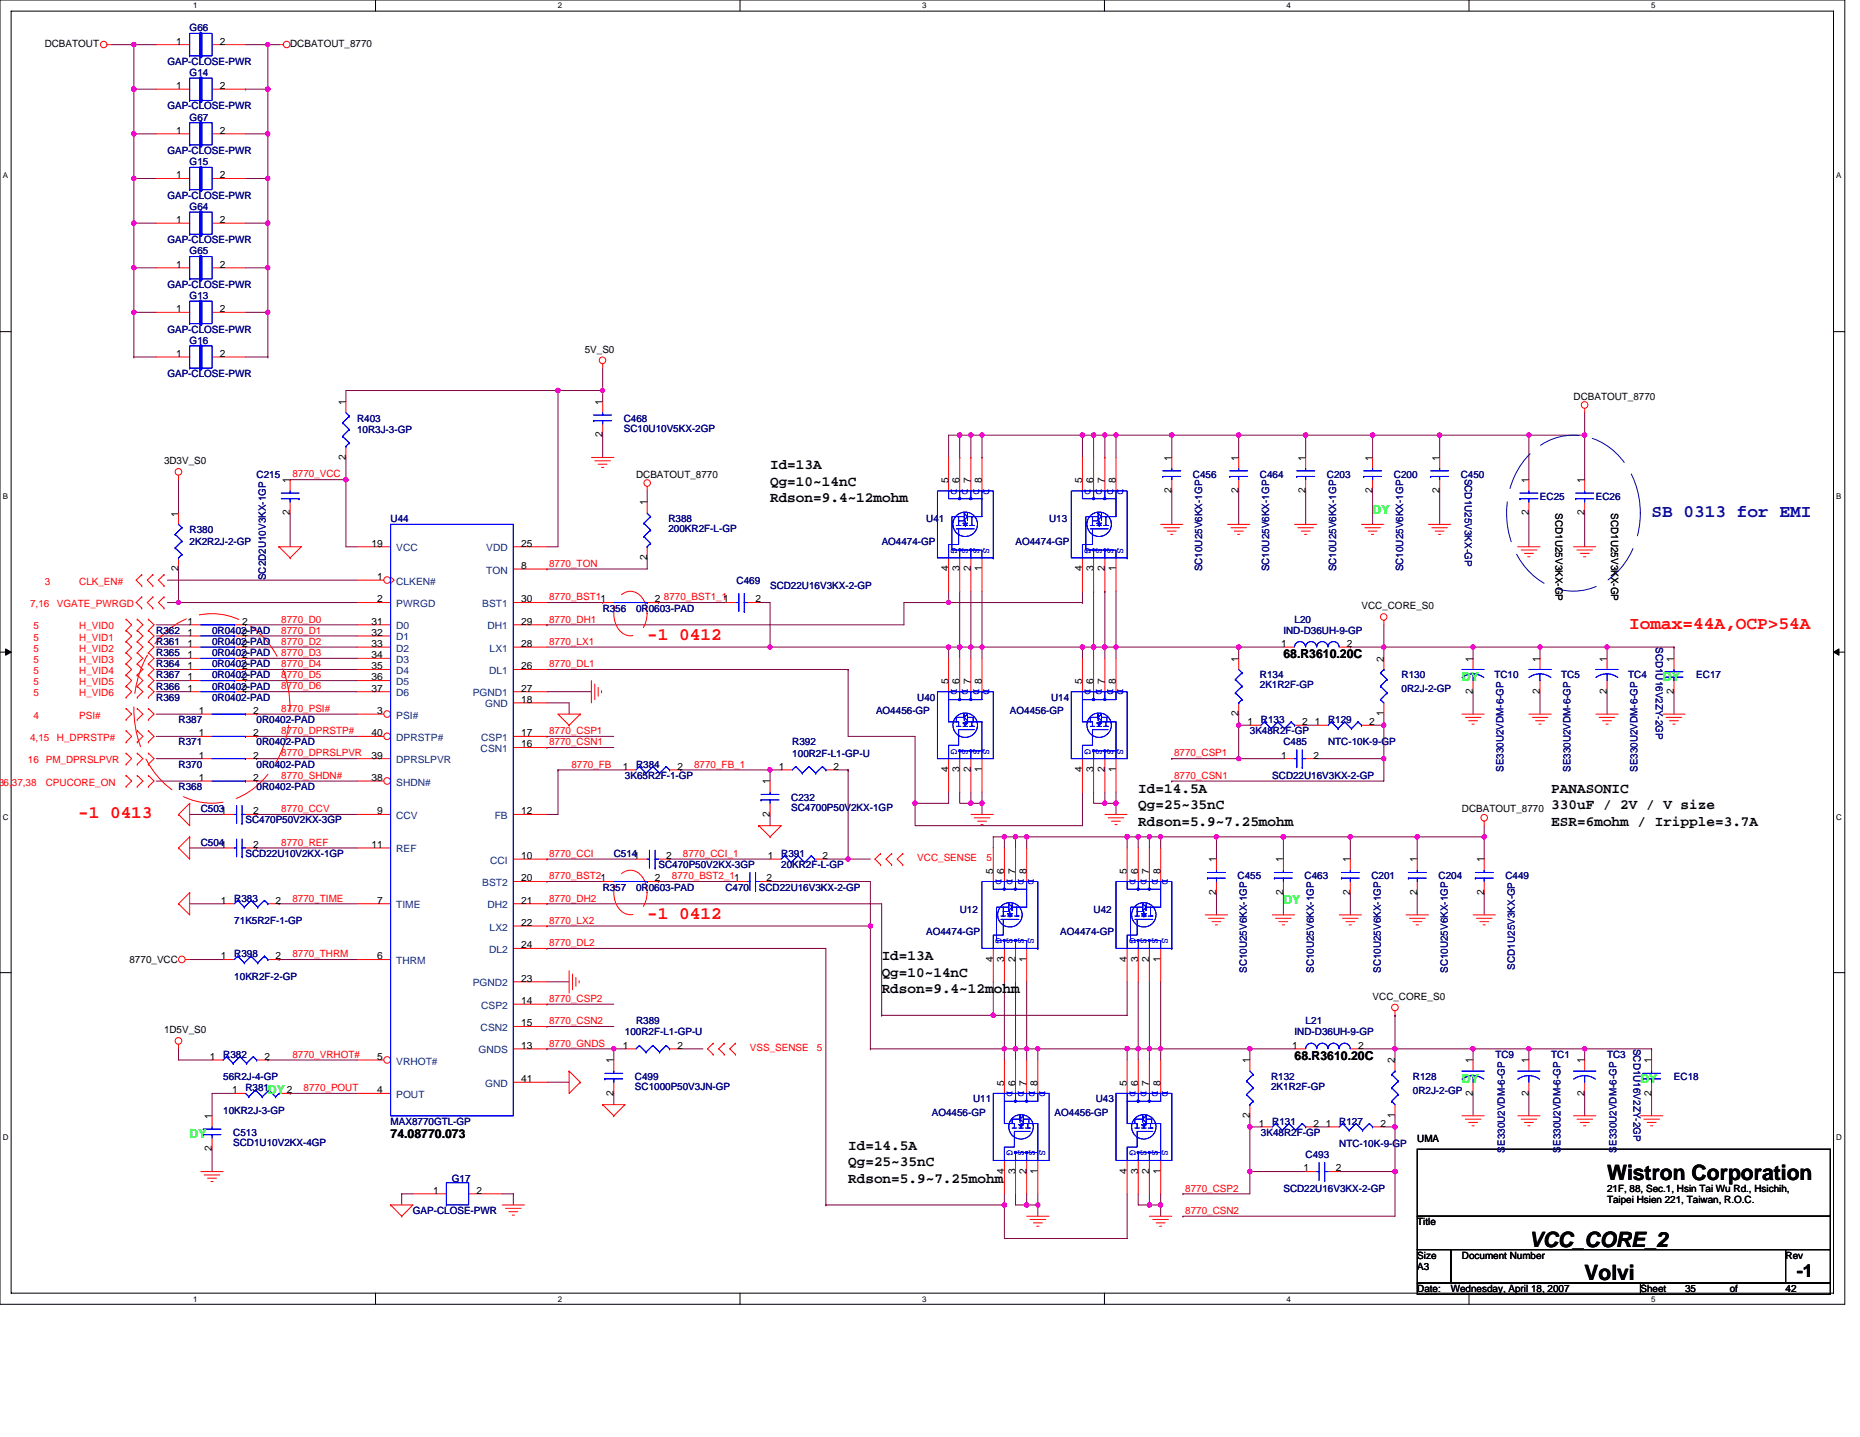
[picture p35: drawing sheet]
<svg xmlns="http://www.w3.org/2000/svg" width="279mm" height="216mm" viewBox="0 0 279 216" stroke-linecap="round" stroke-linejoin="round" font-family="sans-serif">
<defs><g id="words">
<g font-size="3.2">
<text x="241.4" y="177.3">Wistron Corporation</text>
<text x="229.7" y="187.3">VCC_CORE_2</text>
<text x="238" y="192.4">Volvi</text>
</g>
<text font-size="2.7" fill="#0000a0" x="248.1" y="77.7">SB 0313 for EMI</text>
<g font-size="2.7" fill="#f00">
<text x="244.8" y="94.4">Iomax=44A,OCP&gt;54A</text>
<text x="97.2" y="96.1">-1 0412</text>
<text x="11.7" y="122.9">-1 0413</text>
<text x="97.2" y="138">-1 0412</text>
</g>
<text font-size="2.7" x="269.9" y="191.9">-1</text>
<g font-size="2.2">
<text x="115.7" y="70.5">Id=13A</text>
<text x="115.7" y="73">Qg=10~14nC</text>
<text x="115.7" y="75.4">Rdson=9.4~12mohm</text>
<text x="171" y="119.1">Id=14.5A</text>
<text x="233" y="119.1">PANASONIC</text>
<text x="171" y="121.6">Qg=25~35nC</text>
<text x="171" y="124.1">Rdson=5.9~7.25mohm</text>
<text x="233" y="121.6">330uF / 2V / V size</text>
<text x="233" y="124.1">ESR=6mohm / Iripple=3.7A</text>
<text x="132.4" y="144.3">Id=13A</text>
<text x="132.4" y="146.7">Qg=10~14nC</text>
<text x="132.4" y="149.2">Rdson=9.4~12mohm</text>
<text x="127.4" y="172.8">Id=14.5A</text>
<text x="127.4" y="175.2">Qg=25~35nC</text>
<text x="127.4" y="177.7">Rdson=5.9~7.25mohm</text>
</g>
<g font-size="1.8" fill="#0f0">
<text x="206.2" y="77.2">DY</text>
<text x="219.6" y="102.3">DY</text>
<text x="249.8" y="102.3">DY</text>
<text x="219.6" y="162.6">DY</text>
<text x="246.4" y="162.6">DY</text>
</g>
<g font-size="1.8">
<text x="192.8" y="98.9">68.R3610.20C</text>
<text x="194.5" y="159.3">68.R3610.20C</text>
<text x="58.7" y="171">74.08770.073</text>
</g>
<g font-size="1.8" fill="#00ff40">
<text x="192.8" y="135.8">DY</text>
<text x="40.2" y="164.3">DY</text>
<text x="28.5" y="171">DY</text>
</g>
<g font-size="1.5" fill="#000080">
<text x="28.5" y="4.7">G66</text>
<text x="25.1" y="9.7">GAP-CLOSE-PWR</text>
<text x="28.5" y="11.4">G14</text>
<text x="25.1" y="16.4">GAP-CLOSE-PWR</text>
<text x="25.1" y="23.1">GAP-CLOSE-PWR</text>
<text x="28.5" y="18.1">G67</text>
<text x="25.1" y="29.8">GAP-CLOSE-PWR</text>
<text x="28.5" y="24.8">G15</text>
<text x="28.5" y="31.5">G64</text>
<text x="25.1" y="36.6">GAP-CLOSE-PWR</text>
<text x="28.5" y="38.2">G65</text>
<text x="25.1" y="43.3">GAP-CLOSE-PWR</text>
<text x="28.5" y="44.9">G13</text>
<text x="25.1" y="50">GAP-CLOSE-PWR</text>
<text x="28.5" y="51.6">G16</text>
<text x="25.1" y="56.7">GAP-CLOSE-PWR</text>
<text x="53.6" y="63.4">R403</text>
<text x="53.6" y="65">10R3J-3-GP</text>
<text x="93.7" y="63.4">C468</text>
<text x="93.7" y="64.9">SC10U10V5KX-2GP</text>
<text x="38.5" y="71.8">C215</text>
<text x="179.2" y="71.8">C456</text>
<text x="189.3" y="71.8">C464</text>
<text x="199.3" y="71.8">C203</text>
<text x="209.4" y="71.8">C200</text>
<text x="219.4" y="71.8">C450</text>
<text x="220" y="71.9" transform="rotate(90 220 71.9)">SCD1U25V3KX-GP</text>
<text x="231.3" y="75.1">EC25</text>
<text x="239.7" y="75.1">EC26</text>
<text x="28.5" y="80.1">R380</text>
<text x="28.5" y="81.8">2K2R2J-2-GP</text>
<text x="58.7" y="78.5">U44</text>
<text x="100.4" y="78.5">R388</text>
<text x="100.4" y="80">200KR2F-L-GP</text>
<text x="132.4" y="81.8">AO4474-GP</text>
<text x="139.1" y="78.5">U41</text>
<text x="152.5" y="81.8">AO4474-GP</text>
<text x="157.6" y="78.5">U13</text>
<text x="39.9" y="87.2" transform="rotate(-90 39.9 87.2)">SC2D2U10V3KX-1GP</text>
<text x="110.6" y="87.7">C469</text>
<text x="115.7" y="88.5">SCD22U16V3KX-2-GP</text>
<text x="180.6" y="85.8" transform="rotate(-90 180.6 85.8)">SC10U25V6KX-1GP</text>
<text x="190.6" y="85.8" transform="rotate(-90 190.6 85.8)">SC10U25V6KX-1GP</text>
<text x="200.7" y="85.8" transform="rotate(-90 200.7 85.8)">SC10U25V6KX-1GP</text>
<text x="210.8" y="85.8" transform="rotate(-90 210.8 85.8)">SC10U25V6KX-1GP</text>
<text x="23.5" y="95.2">R362</text>
<text x="31.9" y="95.2">0R0402-PAD</text>
<text x="90.5" y="91.9">R356</text>
<text x="95.5" y="91.9">0R0603-PAD</text>
<text x="192.8" y="95.2">IND-D36UH-9-GP</text>
<text x="194.5" y="93.6">L20</text>
<text x="23.5" y="100.3">R364</text>
<text x="23.5" y="96.9">R361</text>
<text x="23.5" y="98.6">R365</text>
<text x="23.5" y="101.9">R367</text>
<text x="31.9" y="100.3">0R0402-PAD</text>
<text x="31.9" y="96.9">0R0402-PAD</text>
<text x="31.9" y="98.6">0R0402-PAD</text>
<text x="31.9" y="101.9">0R0402-PAD</text>
<text x="189.3" y="101.9">R134</text>
<text x="210.5" y="101.9">R130</text>
<text x="224.5" y="101.9">TC10</text>
<text x="234.5" y="101.9">TC5</text>
<text x="244.6" y="101.9">TC4</text>
<text x="248.7" y="97.2" transform="rotate(90 248.7 97.2)">SCD1U16V2ZY-2GP</text>
<text x="254.8" y="101.9">EC17</text>
<text x="23.5" y="103.6">R366</text>
<text x="23.5" y="105.3">R369</text>
<text x="31.9" y="103.6">0R0402-PAD</text>
<text x="31.9" y="105.3">0R0402-PAD</text>
<text x="131.6" y="107.3">AO4456-GP</text>
<text x="137.8" y="105.3">U40</text>
<text x="151.7" y="107.3">AO4456-GP</text>
<text x="157.9" y="105.3">U14</text>
<text x="189.3" y="103.4">2K1R2F-GP</text>
<text x="210.5" y="103.9">0R2J-2-GP</text>
<text x="26.8" y="108.6">R387</text>
<text x="26.8" y="112">R371</text>
<text x="38.5" y="108.6">0R0402-PAD</text>
<text x="38.5" y="112">0R0402-PAD</text>
<text x="119" y="112">R392</text>
<text x="119" y="113.7">100R2F-L1-GP-U</text>
<text x="187.7" y="110.3">3K48R2F-GP</text>
<text x="189.4" y="108.6">R133</text>
<text x="192.8" y="112">C485</text>
<text x="199.5" y="108.6">R129</text>
<text x="199.5" y="112">NTC-10K-9-GP</text>
<text x="26.8" y="118.7">R368</text>
<text x="26.8" y="115.3">R370</text>
<text x="38.5" y="118.7">0R0402-PAD</text>
<text x="38.5" y="115.3">0R0402-PAD</text>
<text x="93.9" y="117">3K65R2F-1-GP</text>
<text x="95.5" y="115.3">R384</text>
<text x="191.1" y="117">SCD22U16V3KX-2-GP</text>
<text x="225.9" y="116" transform="rotate(-90 225.9 116)">SE330U2VDM-6-GP</text>
<text x="235.9" y="116" transform="rotate(-90 235.9 116)">SE330U2VDM-6-GP</text>
<text x="246" y="116" transform="rotate(-90 246 116)">SE330U2VDM-6-GP</text>
<text x="30.2" y="122">C5031</text>
<text x="36.9" y="123.7">SC470P50V2KX-3GP</text>
<text x="118.9" y="120.4">C232</text>
<text x="118.9" y="121.9">SC4700P50V2KX-1GP</text>
<text x="30.2" y="127.1">C5041</text>
<text x="36.9" y="128.8">SCD22U10V2KX-1GP</text>
<text x="92.2" y="128.8">C5141</text>
<text x="98.9" y="130.4">SC470P50V2KX-3GP</text>
<text x="117.3" y="128.8">R391</text>
<text x="117.3" y="130.4">20KR2F-L-GP</text>
<text x="35.2" y="135.5">R383</text>
<text x="90.5" y="133.8">R357</text>
<text x="95.5" y="133.8">0R0603-PAD</text>
<text x="109" y="133.8">C470</text>
<text x="114" y="133.8">SCD22U16V3KX-2-GP</text>
<text x="144.2" y="137.1">U12</text>
<text x="164.3" y="137.1">U42</text>
<text x="185.9" y="132.1">C455</text>
<text x="196" y="132.1">C463</text>
<text x="206" y="132.1">C201</text>
<text x="216.1" y="132.1">C204</text>
<text x="226.1" y="132.1">C449</text>
<text x="35.2" y="143.8">R398</text>
<text x="35.2" y="138.8">71K5R2F-1-GP</text>
<text x="139.1" y="140.5">AO4474-GP</text>
<text x="159.3" y="140.5">AO4474-GP</text>
<text x="35.2" y="147.2">10KR2F-2-GP</text>
<text x="187.3" y="146.2" transform="rotate(-90 187.3 146.2)">SC10U25V6KX-1GP</text>
<text x="197.4" y="146.2" transform="rotate(-90 197.4 146.2)">SC10U25V6KX-1GP</text>
<text x="207.4" y="146.2" transform="rotate(-90 207.4 146.2)">SC10U25V6KX-1GP</text>
<text x="217.5" y="146.2" transform="rotate(-90 217.5 146.2)">SC10U25V6KX-1GP</text>
<text x="227.5" y="145.7" transform="rotate(-90 227.5 145.7)">SCD1U25V3KX-GP</text>
<text x="93.9" y="155.6">100R2F-L1-GP-U</text>
<text x="95.5" y="153.9">R389</text>
<text x="194.5" y="155.6">IND-D36UH-9-GP</text>
<text x="196.1" y="153.9">L21</text>
<text x="33.5" y="158.9">R382</text>
<text x="224.6" y="158.9">TC9</text>
<text x="233" y="158.9">TC1</text>
<text x="241.4" y="158.9">TC3</text>
<text x="245.4" y="157.6" transform="rotate(90 245.4 157.6)">SCD1U16V2ZY-2GP</text>
<text x="33.5" y="162.3">56R2J-4-GP</text>
<text x="33.5" y="167.3">10KR2J-3-GP</text>
<text x="36.9" y="164">R381</text>
<text x="95.4" y="162.3">C499</text>
<text x="95.4" y="163.8">SC1000P50V3JN-GP</text>
<text x="140" y="167.6">AO4456-GP</text>
<text x="146.2" y="165.6">U11</text>
<text x="158.4" y="167.6">AO4456-GP</text>
<text x="164.6" y="165.6">U43</text>
<text x="190.9" y="162.3">R132</text>
<text x="190.9" y="163.8">2K1R2F-GP</text>
<text x="212.2" y="162.3">R128</text>
<text x="212.2" y="164.3">0R2J-2-GP</text>
<text x="251.5" y="162.3">EC18</text>
<text x="35" y="170.7">C513</text>
<text x="35" y="172.2">SCD1U10V2KX-4GP</text>
<text x="58.7" y="169">MAX8770GTL-GP</text>
<text x="189.4" y="170.7">3K48R2F-GP</text>
<text x="191.1" y="169">R131</text>
<text x="201.2" y="169">R127</text>
<text x="201.2" y="172.3">NTC-10K-9-GP</text>
<text x="226" y="173.2" transform="rotate(-90 226 173.2)">SE330U2VDM-6-GP</text>
<text x="234.4" y="173.2" transform="rotate(-90 234.4 173.2)">SE330U2VDM-6-GP</text>
<text x="242.8" y="173.2" transform="rotate(-90 242.8 173.2)">SE330U2VDM-6-GP</text>
<text x="67.9" y="177.5">G17</text>
<text x="192.8" y="179">SCD22U16V3KX-2-GP</text>
<text x="196.1" y="174">C493</text>
<text x="62" y="182.4">GAP-CLOSE-PWR</text>
</g>
<g font-size="1.5">
<text x="6.7" y="7">DCBATOUT</text>
<text x="26.5" y="6.7">1</text>
<text x="33" y="6.7">2</text>
<text x="43.6" y="7">DCBATOUT_8770</text>
<text x="26.5" y="13.4">1</text>
<text x="33" y="13.4">2</text>
<text x="26.5" y="20.1">1</text>
<text x="33" y="20.1">2</text>
<text x="26.5" y="26.8">1</text>
<text x="33" y="26.8">2</text>
<text x="26.5" y="33.5">1</text>
<text x="33" y="33.5">2</text>
<text x="26.5" y="40.2">1</text>
<text x="33" y="40.2">2</text>
<text x="26.5" y="46.9">1</text>
<text x="33" y="46.9">2</text>
<text x="26.5" y="53.6">1</text>
<text x="33" y="53.6">2</text>
<text x="87.8" y="53">5V_S0</text>
<text x="51.9" y="60.9" transform="rotate(-90 51.9 60.9)">1</text>
<text x="90.5" y="65.7" transform="rotate(-90 90.5 65.7)">2</text>
<text x="90.5" y="60.9" transform="rotate(-90 90.5 60.9)">1</text>
<text x="236.4" y="60">DCBATOUT_8770</text>
<text x="24.6" y="69.7">3D3V_S0</text>
<text x="51.9" y="69.1" transform="rotate(-90 51.9 69.1)">2</text>
<text x="95.5" y="71.8">DCBATOUT_8770</text>
<text x="176" y="69.2" transform="rotate(-90 176 69.2)">1</text>
<text x="186.1" y="69.2" transform="rotate(-90 186.1 69.2)">1</text>
<text x="196.1" y="69.2" transform="rotate(-90 196.1 69.2)">1</text>
<text x="206.2" y="69.2" transform="rotate(-90 206.2 69.2)">1</text>
<text x="216.2" y="69.2" transform="rotate(-90 216.2 69.2)">1</text>
<text x="26.8" y="77.6" transform="rotate(-90 26.8 77.6)">1</text>
<text x="43.6" y="77.4" transform="rotate(-90 43.6 77.4)">2</text>
<text x="43.6" y="72.6" transform="rotate(-90 43.6 72.6)">1</text>
<text x="97.2" y="75.9" transform="rotate(-90 97.2 75.9)">1</text>
<text x="142.5" y="72.6" transform="rotate(-90 142.5 72.6)">5</text>
<text x="144.1" y="72.6" transform="rotate(-90 144.1 72.6)">6</text>
<text x="145.8" y="72.6" transform="rotate(-90 145.8 72.6)">7</text>
<text x="147.5" y="72.6" transform="rotate(-90 147.5 72.6)">8</text>
<text x="162.6" y="72.6" transform="rotate(-90 162.6 72.6)">5</text>
<text x="164.3" y="72.6" transform="rotate(-90 164.3 72.6)">6</text>
<text x="165.9" y="72.6" transform="rotate(-90 165.9 72.6)">7</text>
<text x="167.6" y="72.6" transform="rotate(-90 167.6 72.6)">8</text>
<text x="176" y="74.1" transform="rotate(-90 176 74.1)">2</text>
<text x="186.1" y="74.1" transform="rotate(-90 186.1 74.1)">2</text>
<text x="196.1" y="74.1" transform="rotate(-90 196.1 74.1)">2</text>
<text x="206.2" y="74.1" transform="rotate(-90 206.2 74.1)">2</text>
<text x="216.2" y="74.1" transform="rotate(-90 216.2 74.1)">2</text>
<text x="229.6" y="77.4" transform="rotate(-90 229.6 77.4)">2</text>
<text x="229.6" y="72.6" transform="rotate(-90 229.6 72.6)">1</text>
<text x="233.6" y="77.1" transform="rotate(90 233.6 77.1)">SCD1U25V3KX-GP</text>
<text x="238" y="77.4" transform="rotate(-90 238 77.4)">2</text>
<text x="238" y="72.6" transform="rotate(-90 238 72.6)">1</text>
<text x="242" y="77.1" transform="rotate(90 242 77.1)">SCD1U25V3KX-GP</text>
<text x="55.8" y="82.1">19</text>
<text x="78.3" y="82.1">25</text>
<text x="26.8" y="85.8" transform="rotate(-90 26.8 85.8)">2</text>
<text x="56.7" y="87.1">1</text>
<text x="78.3" y="85.5">8</text>
<text x="97.2" y="84.2" transform="rotate(-90 97.2 84.2)">2</text>
<text x="142.5" y="85.8" transform="rotate(-90 142.5 85.8)">4</text>
<text x="144.1" y="85.8" transform="rotate(-90 144.1 85.8)">3</text>
<text x="145.8" y="85.8" transform="rotate(-90 145.8 85.8)">2</text>
<text x="147.5" y="85.8" transform="rotate(-90 147.5 85.8)">1</text>
<text x="162.6" y="85.8" transform="rotate(-90 162.6 85.8)">4</text>
<text x="164.3" y="85.8" transform="rotate(-90 164.3 85.8)">3</text>
<text x="165.9" y="85.8" transform="rotate(-90 165.9 85.8)">2</text>
<text x="167.6" y="85.8" transform="rotate(-90 167.6 85.8)">1</text>
<text x="28.2" y="93.9">1</text>
<text x="28.2" y="95.5">1</text>
<text x="36.4" y="93.9">2</text>
<text x="36.4" y="95.5">2</text>
<text x="55.8" y="93.9">31</text>
<text x="55.8" y="95.5">32</text>
<text x="56.7" y="90.5">2</text>
<text x="78.3" y="90.5">30</text>
<text x="78.3" y="93.9">29</text>
<text x="98.4" y="90.5">2</text>
<text x="113.5" y="90.5">2</text>
<text x="204.5" y="91.5">VCC_CORE_S0</text>
<text x="28.2" y="98.9">1</text>
<text x="28.2" y="97.2">1</text>
<text x="28.2" y="100.6">1</text>
<text x="36.4" y="98.9">2</text>
<text x="36.4" y="97.2">2</text>
<text x="36.4" y="100.6">2</text>
<text x="55.8" y="97.2">33</text>
<text x="55.8" y="98.9">34</text>
<text x="55.8" y="100.6">35</text>
<text x="78.3" y="97.2">28</text>
<text x="78.3" y="100.6">26</text>
<text x="186.1" y="99.4" transform="rotate(-90 186.1 99.4)">1</text>
<text x="192.4" y="97.2">1</text>
<text x="202.3" y="97.2">2</text>
<text x="207.9" y="99.4" transform="rotate(-90 207.9 99.4)">2</text>
<text x="221.3" y="99.4" transform="rotate(-90 221.3 99.4)">1</text>
<text x="231.3" y="99.4" transform="rotate(-90 231.3 99.4)">1</text>
<text x="241.4" y="99.4" transform="rotate(-90 241.4 99.4)">1</text>
<text x="251.4" y="99.4" transform="rotate(-90 251.4 99.4)">1</text>
<text x="28.2" y="102.2">1</text>
<text x="28.2" y="103.9">1</text>
<text x="29.8" y="107.3">1</text>
<text x="36.4" y="102.2">2</text>
<text x="36.4" y="103.9">2</text>
<text x="38" y="107.3">2</text>
<text x="55.8" y="102.2">36</text>
<text x="55.8" y="103.9">37</text>
<text x="56.7" y="107.3">3</text>
<text x="78.3" y="105.6">18</text>
<text x="78.3" y="103.9">27</text>
<text x="142.5" y="102.8" transform="rotate(-90 142.5 102.8)">5</text>
<text x="144.1" y="102.8" transform="rotate(-90 144.1 102.8)">6</text>
<text x="145.8" y="102.8" transform="rotate(-90 145.8 102.8)">7</text>
<text x="147.5" y="102.8" transform="rotate(-90 147.5 102.8)">8</text>
<text x="162.6" y="102.8" transform="rotate(-90 162.6 102.8)">5</text>
<text x="164.3" y="102.8" transform="rotate(-90 164.3 102.8)">6</text>
<text x="165.9" y="102.8" transform="rotate(-90 165.9 102.8)">7</text>
<text x="167.6" y="102.8" transform="rotate(-90 167.6 102.8)">8</text>
<text x="186.1" y="107.6" transform="rotate(-90 186.1 107.6)">2</text>
<text x="207.9" y="107.6" transform="rotate(-90 207.9 107.6)">1</text>
<text x="221.3" y="104.3" transform="rotate(-90 221.3 104.3)">2</text>
<text x="231.3" y="104.3" transform="rotate(-90 231.3 104.3)">2</text>
<text x="241.4" y="104.3" transform="rotate(-90 241.4 104.3)">2</text>
<text x="251.4" y="104.3" transform="rotate(-90 251.4 104.3)">2</text>
<text x="29.8" y="110.6">1</text>
<text x="29.8" y="114">1</text>
<text x="38" y="110.6">2</text>
<text x="38" y="114">2</text>
<text x="55.8" y="114">39</text>
<text x="55.8" y="110.6">40</text>
<text x="78.3" y="110.6">17</text>
<text x="78.3" y="112.3">16</text>
<text x="187.4" y="108.9">1</text>
<text x="192.4" y="114">1</text>
<text x="195.6" y="108.9">2</text>
<text x="197.3" y="114">2</text>
<text x="197.5" y="108.9">1</text>
<text x="205.7" y="108.9">2</text>
<text x="29.8" y="117.3">1</text>
<text x="38" y="117.3">2</text>
<text x="55.8" y="117.3">38</text>
<text x="93.5" y="115.7">1</text>
<text x="101.7" y="115.7">2</text>
<text x="115.7" y="117.9" transform="rotate(-90 115.7 117.9)">1</text>
<text x="117" y="115.7">1</text>
<text x="125.2" y="115.7">2</text>
<text x="142.5" y="116" transform="rotate(-90 142.5 116)">4</text>
<text x="144.1" y="116" transform="rotate(-90 144.1 116)">3</text>
<text x="145.8" y="116" transform="rotate(-90 145.8 116)">2</text>
<text x="147.5" y="116" transform="rotate(-90 147.5 116)">1</text>
<text x="162.6" y="116" transform="rotate(-90 162.6 116)">4</text>
<text x="164.3" y="116" transform="rotate(-90 164.3 116)">3</text>
<text x="165.9" y="116" transform="rotate(-90 165.9 116)">2</text>
<text x="167.6" y="116" transform="rotate(-90 167.6 116)">1</text>
<text x="38" y="122.3">2</text>
<text x="56.7" y="122.3">9</text>
<text x="78.3" y="122.3">12</text>
<text x="115.7" y="122.7" transform="rotate(-90 115.7 122.7)">2</text>
<text x="219.6" y="122">DCBATOUT_8770</text>
<text x="38" y="127.4">2</text>
<text x="55.8" y="127.4">11</text>
<text x="78.3" y="129.1">10</text>
<text x="100.1" y="129.1">2</text>
<text x="115.3" y="129.1">1</text>
<text x="123.5" y="129.1">2</text>
<text x="149.2" y="131.3" transform="rotate(-90 149.2 131.3)">5</text>
<text x="150.9" y="131.3" transform="rotate(-90 150.9 131.3)">6</text>
<text x="152.5" y="131.3" transform="rotate(-90 152.5 131.3)">7</text>
<text x="154.2" y="131.3" transform="rotate(-90 154.2 131.3)">8</text>
<text x="169.3" y="131.3" transform="rotate(-90 169.3 131.3)">5</text>
<text x="171" y="131.3" transform="rotate(-90 171 131.3)">6</text>
<text x="172.6" y="131.3" transform="rotate(-90 172.6 131.3)">7</text>
<text x="174.3" y="131.3" transform="rotate(-90 174.3 131.3)">8</text>
<text x="182.7" y="129.6" transform="rotate(-90 182.7 129.6)">1</text>
<text x="192.8" y="129.6" transform="rotate(-90 192.8 129.6)">1</text>
<text x="202.8" y="129.6" transform="rotate(-90 202.8 129.6)">1</text>
<text x="212.9" y="129.6" transform="rotate(-90 212.9 129.6)">1</text>
<text x="222.9" y="129.6" transform="rotate(-90 222.9 129.6)">1</text>
<text x="33.2" y="135.8">1</text>
<text x="41.4" y="135.8">2</text>
<text x="56.7" y="135.8">7</text>
<text x="78.3" y="132.4">20</text>
<text x="78.3" y="135.8">21</text>
<text x="98.4" y="132.4">2</text>
<text x="115.1" y="132.4">2</text>
<text x="182.7" y="134.5" transform="rotate(-90 182.7 134.5)">2</text>
<text x="192.8" y="134.5" transform="rotate(-90 192.8 134.5)">2</text>
<text x="202.8" y="134.5" transform="rotate(-90 202.8 134.5)">2</text>
<text x="212.9" y="134.5" transform="rotate(-90 212.9 134.5)">2</text>
<text x="222.9" y="134.5" transform="rotate(-90 222.9 134.5)">2</text>
<text x="78.3" y="139.1">22</text>
<text x="78.3" y="142.5">24</text>
<text x="19.5" y="144.7">8770_VCC</text>
<text x="33.2" y="144.1">1</text>
<text x="41.4" y="144.1">2</text>
<text x="56.7" y="144.1">6</text>
<text x="78.3" y="147.5">23</text>
<text x="149.2" y="144.5" transform="rotate(-90 149.2 144.5)">4</text>
<text x="150.9" y="144.5" transform="rotate(-90 150.9 144.5)">3</text>
<text x="152.5" y="144.5" transform="rotate(-90 152.5 144.5)">2</text>
<text x="154.2" y="144.5" transform="rotate(-90 154.2 144.5)">1</text>
<text x="169.3" y="144.5" transform="rotate(-90 169.3 144.5)">4</text>
<text x="171" y="144.5" transform="rotate(-90 171 144.5)">3</text>
<text x="172.6" y="144.5" transform="rotate(-90 172.6 144.5)">2</text>
<text x="174.3" y="144.5" transform="rotate(-90 174.3 144.5)">1</text>
<text x="24.6" y="155.2">1D5V_S0</text>
<text x="78.3" y="150.9">14</text>
<text x="78.3" y="154.2">15</text>
<text x="206.2" y="150.2">VCC_CORE_S0</text>
<text x="31.5" y="159.2">1</text>
<text x="39.7" y="159.2">2</text>
<text x="56.7" y="159.2">5</text>
<text x="78.3" y="157.6">13</text>
<text x="92.2" y="159.8" transform="rotate(-90 92.2 159.8)">1</text>
<text x="93.5" y="157.6">1</text>
<text x="101.7" y="157.6">2</text>
<text x="187.7" y="159.8" transform="rotate(-90 187.7 159.8)">1</text>
<text x="194.1" y="157.6">1</text>
<text x="204" y="157.6">2</text>
<text x="209.5" y="159.8" transform="rotate(-90 209.5 159.8)">2</text>
<text x="221.3" y="159.8" transform="rotate(-90 221.3 159.8)">1</text>
<text x="229.6" y="159.8" transform="rotate(-90 229.6 159.8)">1</text>
<text x="238" y="159.8" transform="rotate(-90 238 159.8)">1</text>
<text x="248.1" y="159.8" transform="rotate(-90 248.1 159.8)">1</text>
<text x="34.9" y="164.3">1</text>
<text x="43.1" y="164.3">2</text>
<text x="56.7" y="164.3">4</text>
<text x="78.3" y="162.6">41</text>
<text x="92.2" y="164.6" transform="rotate(-90 92.2 164.6)">2</text>
<text x="150.9" y="163.1" transform="rotate(-90 150.9 163.1)">5</text>
<text x="152.5" y="163.1" transform="rotate(-90 152.5 163.1)">6</text>
<text x="154.2" y="163.1" transform="rotate(-90 154.2 163.1)">7</text>
<text x="155.9" y="163.1" transform="rotate(-90 155.9 163.1)">8</text>
<text x="169.3" y="163.1" transform="rotate(-90 169.3 163.1)">5</text>
<text x="171" y="163.1" transform="rotate(-90 171 163.1)">6</text>
<text x="172.6" y="163.1" transform="rotate(-90 172.6 163.1)">7</text>
<text x="174.3" y="163.1" transform="rotate(-90 174.3 163.1)">8</text>
<text x="187.7" y="168" transform="rotate(-90 187.7 168)">2</text>
<text x="209.5" y="168" transform="rotate(-90 209.5 168)">1</text>
<text x="221.3" y="164.6" transform="rotate(-90 221.3 164.6)">2</text>
<text x="229.6" y="164.6" transform="rotate(-90 229.6 164.6)">2</text>
<text x="238" y="164.6" transform="rotate(-90 238 164.6)">2</text>
<text x="248.1" y="164.6" transform="rotate(-90 248.1 164.6)">2</text>
<text x="31.8" y="173" transform="rotate(-90 31.8 173)">2</text>
<text x="31.8" y="168.1" transform="rotate(-90 31.8 168.1)">1</text>
<text x="189.1" y="169.3">1</text>
<text x="197.3" y="169.3">2</text>
<text x="199.2" y="169.3">1</text>
<text x="207.3" y="169.3">2</text>
<text x="212.9" y="171.5">UMA</text>
<text x="65" y="179.3">1</text>
<text x="71.6" y="179.3">2</text>
<text x="150.9" y="176.4" transform="rotate(-90 150.9 176.4)">4</text>
<text x="152.5" y="176.4" transform="rotate(-90 152.5 176.4)">3</text>
<text x="154.2" y="176.4" transform="rotate(-90 154.2 176.4)">2</text>
<text x="155.9" y="176.4" transform="rotate(-90 155.9 176.4)">1</text>
<text x="169.3" y="176.4" transform="rotate(-90 169.3 176.4)">4</text>
<text x="171" y="176.4" transform="rotate(-90 171 176.4)">3</text>
<text x="172.6" y="176.4" transform="rotate(-90 172.6 176.4)">2</text>
<text x="174.3" y="176.4" transform="rotate(-90 174.3 176.4)">1</text>
<text x="195.8" y="176">1</text>
<text x="200.7" y="176">2</text>
<text x="241.4" y="179">21F, 88, Sec.1, Hsin Tai Wu Rd., Hsichih,</text>
<text x="212.9" y="184.1">Title</text>
<text x="241.4" y="180.8">Taipei Hsien 221, Taiwan, R.O.C.</text>
<text x="212.9" y="189.1">Size</text>
<text x="212.9" y="190.8">A3</text>
<text x="219.6" y="189.1">Document Number</text>
<text x="268.2" y="189.1">Rev</text>
<text x="212.9" y="194.1">Date:</text>
<text x="217.9" y="194.1">Wednesday, April 18, 2007</text>
<text x="246.4" y="194.1">Sheet</text>
<text x="253.1" y="194.1">35</text>
<text x="259.8" y="194.1">of</text>
<text x="268.2" y="194.1">42</text>
</g>
<g font-size="1.5" fill="#f00">
<text x="43.9" y="71.7">8770_VCC</text>
<text x="6.7" y="87.9">3</text>
<text x="11.9" y="87.9">CLK_EN#</text>
<text x="82.5" y="85.2">8770_TON</text>
<text x="4.5" y="91.2">7,16</text>
<text x="5" y="94.6">5</text>
<text x="8.6" y="91.2">VGATE_PWRGD</text>
<text x="11.9" y="94.6">H_VID0</text>
<text x="42.2" y="93.5">8770_D0</text>
<text x="42.2" y="95.2">8770_D1</text>
<text x="82.5" y="90.2">8770_BST11</text>
<text x="82.5" y="93.5">8770_DH1</text>
<text x="99.7" y="90.2">8770_BST1_11</text>
<text x="5" y="96.2">5</text>
<text x="5" y="97.9">5</text>
<text x="5" y="99.6">5</text>
<text x="5" y="101.3">5</text>
<text x="11.9" y="96.2">H_VID1</text>
<text x="11.9" y="97.9">H_VID2</text>
<text x="11.9" y="99.6">H_VID3</text>
<text x="11.9" y="101.3">H_VID4</text>
<text x="42.2" y="96.9">8770_D2</text>
<text x="42.2" y="98.6">8770_D3</text>
<text x="42.2" y="100.2">8770_D4</text>
<text x="42.2" y="101.9">8770_D5</text>
<text x="82.5" y="96.9">8770_LX1</text>
<text x="82.5" y="100.2">8770_DL1</text>
<text x="5" y="108">4</text>
<text x="5" y="102.9">5</text>
<text x="5" y="104.6">5</text>
<text x="11.9" y="108">PSI#</text>
<text x="11.9" y="102.9">H_VID5</text>
<text x="11.9" y="104.6">H_VID6</text>
<text x="42.2" y="103.6">8770_D6</text>
<text x="42.2" y="107">8770_PSI#</text>
<text x="4.5" y="111.3">4,15</text>
<text x="8.6" y="111.3">H_DPRSTP#</text>
<text x="42.2" y="113.6">8770_DPRSLPVR</text>
<text x="42.2" y="110.3">8770_DPRSTP#</text>
<text x="82.5" y="112">8770_CSN1</text>
<text x="82.5" y="110.3">8770_CSP1</text>
<text x="176.4" y="113.6">8770_CSP1</text>
<text x="-.3" y="118">36,37,38</text>
<text x="4.2" y="114.7">16 PM_DPRSLPVR</text>
<text x="6.9" y="118">CPUCORE_ON</text>
<text x="42.2" y="117">8770_SHDN#</text>
<text x="85.8" y="115.3">8770_FB</text>
<text x="104.3" y="115.3">8770_FB_1</text>
<text x="176.4" y="117">8770_CSN1</text>
<text x="42.2" y="122">8770_CCV</text>
<text x="42.2" y="127.1">8770_REF</text>
<text x="82.5" y="128.7">8770_CCI</text>
<text x="102.6" y="128.7">8770_CCI_1</text>
<text x="137.8" y="129.4">VCC_SENSE</text>
<text x="148.2" y="129.4">5</text>
<text x="43.9" y="135.4">8770_TIME</text>
<text x="82.5" y="135.4">8770_DH2</text>
<text x="82.5" y="132.1">8770_BST21</text>
<text x="100.9" y="132.1">8770_BST2_11</text>
<text x="43.9" y="143.8">8770_THRM</text>
<text x="82.5" y="142.2">8770_DL2</text>
<text x="82.5" y="138.8">8770_LX2</text>
<text x="82.5" y="153.9">8770_CSN2</text>
<text x="82.5" y="150.5">8770_CSP2</text>
<text x="43.9" y="158.9">8770_VRHOT#</text>
<text x="82.5" y="157.2">8770_GNDS</text>
<text x="112.6" y="157.9">VSS_SENSE</text>
<text x="122.7" y="157.9">5</text>
<text x="45.6" y="163.9">8770_POUT</text>
<text x="178" y="179">8770_CSP2</text>
<text x="178" y="182.4">8770_CSN2</text>
</g>
<g font-size="1.5" fill="#00f">
<text x="142.9" y="73.4" transform="rotate(90 142.9 73.4)">D</text>
<text x="144.5" y="73.4" transform="rotate(90 144.5 73.4)">D</text>
<text x="146.2" y="73.4" transform="rotate(90 146.2 73.4)">D</text>
<text x="147.7" y="73.4" transform="rotate(90 147.7 73.4)">D</text>
<text x="163" y="73.4" transform="rotate(90 163 73.4)">D</text>
<text x="164.7" y="73.4" transform="rotate(90 164.7 73.4)">D</text>
<text x="166.3" y="73.4" transform="rotate(90 166.3 73.4)">D</text>
<text x="167.9" y="73.4" transform="rotate(90 167.9 73.4)">D</text>
<text x="142.9" y="82.3" transform="rotate(90 142.9 82.3)">G</text>
<text x="144.5" y="82.3" transform="rotate(90 144.5 82.3)">S</text>
<text x="146.2" y="82.3" transform="rotate(90 146.2 82.3)">S</text>
<text x="147.7" y="82.3" transform="rotate(90 147.7 82.3)">S</text>
<text x="163" y="82.3" transform="rotate(90 163 82.3)">G</text>
<text x="164.7" y="82.3" transform="rotate(90 164.7 82.3)">S</text>
<text x="166.3" y="82.3" transform="rotate(90 166.3 82.3)">S</text>
<text x="167.9" y="82.3" transform="rotate(90 167.9 82.3)">S</text>
<text x="142.9" y="103.6" transform="rotate(90 142.9 103.6)">D</text>
<text x="144.5" y="103.6" transform="rotate(90 144.5 103.6)">D</text>
<text x="146.2" y="103.6" transform="rotate(90 146.2 103.6)">D</text>
<text x="147.7" y="103.6" transform="rotate(90 147.7 103.6)">D</text>
<text x="163" y="103.6" transform="rotate(90 163 103.6)">D</text>
<text x="164.7" y="103.6" transform="rotate(90 164.7 103.6)">D</text>
<text x="166.3" y="103.6" transform="rotate(90 166.3 103.6)">D</text>
<text x="167.9" y="103.6" transform="rotate(90 167.9 103.6)">D</text>
<text x="142.9" y="112.5" transform="rotate(90 142.9 112.5)">G</text>
<text x="144.5" y="112.5" transform="rotate(90 144.5 112.5)">S</text>
<text x="146.2" y="112.5" transform="rotate(90 146.2 112.5)">S</text>
<text x="147.7" y="112.5" transform="rotate(90 147.7 112.5)">S</text>
<text x="163" y="112.5" transform="rotate(90 163 112.5)">G</text>
<text x="164.7" y="112.5" transform="rotate(90 164.7 112.5)">S</text>
<text x="166.3" y="112.5" transform="rotate(90 166.3 112.5)">S</text>
<text x="167.9" y="112.5" transform="rotate(90 167.9 112.5)">S</text>
<text x="149.6" y="132.1" transform="rotate(90 149.6 132.1)">D</text>
<text x="151.3" y="132.1" transform="rotate(90 151.3 132.1)">D</text>
<text x="152.9" y="132.1" transform="rotate(90 152.9 132.1)">D</text>
<text x="154.4" y="132.1" transform="rotate(90 154.4 132.1)">D</text>
<text x="169.7" y="132.1" transform="rotate(90 169.7 132.1)">D</text>
<text x="171.4" y="132.1" transform="rotate(90 171.4 132.1)">D</text>
<text x="173.1" y="132.1" transform="rotate(90 173.1 132.1)">D</text>
<text x="174.6" y="132.1" transform="rotate(90 174.6 132.1)">D</text>
<text x="149.6" y="141" transform="rotate(90 149.6 141)">G</text>
<text x="151.3" y="141" transform="rotate(90 151.3 141)">S</text>
<text x="152.9" y="141" transform="rotate(90 152.9 141)">S</text>
<text x="154.4" y="141" transform="rotate(90 154.4 141)">S</text>
<text x="169.7" y="141" transform="rotate(90 169.7 141)">G</text>
<text x="171.4" y="141" transform="rotate(90 171.4 141)">S</text>
<text x="173.1" y="141" transform="rotate(90 173.1 141)">S</text>
<text x="174.6" y="141" transform="rotate(90 174.6 141)">S</text>
<text x="151.3" y="164" transform="rotate(90 151.3 164)">D</text>
<text x="152.9" y="164" transform="rotate(90 152.9 164)">D</text>
<text x="154.6" y="164" transform="rotate(90 154.6 164)">D</text>
<text x="156.1" y="164" transform="rotate(90 156.1 164)">D</text>
<text x="169.7" y="164" transform="rotate(90 169.7 164)">D</text>
<text x="171.4" y="164" transform="rotate(90 171.4 164)">D</text>
<text x="173.1" y="164" transform="rotate(90 173.1 164)">D</text>
<text x="174.6" y="164" transform="rotate(90 174.6 164)">D</text>
<text x="151.3" y="172.8" transform="rotate(90 151.3 172.8)">G</text>
<text x="152.9" y="172.8" transform="rotate(90 152.9 172.8)">S</text>
<text x="154.6" y="172.8" transform="rotate(90 154.6 172.8)">S</text>
<text x="156.1" y="172.8" transform="rotate(90 156.1 172.8)">S</text>
<text x="169.7" y="172.8" transform="rotate(90 169.7 172.8)">G</text>
<text x="171.4" y="172.8" transform="rotate(90 171.4 172.8)">S</text>
<text x="173.1" y="172.8" transform="rotate(90 173.1 172.8)">S</text>
<text x="174.6" y="172.8" transform="rotate(90 174.6 172.8)">S</text>
</g>
<g font-size="1.5" fill="#004080">
<text x="59.5" y="82.8">VCC</text>
<text x="73" y="82.8">VDD</text>
<text x="59.5" y="87.8">CLKEN#</text>
<text x="73" y="86.2">TON</text>
<text x="59.5" y="91.2">PWRGD</text>
<text x="59.5" y="94.6">D0</text>
<text x="72.5" y="91.2">BST1</text>
<text x="73.2" y="94.6">DH1</text>
<text x="59.5" y="96.2">D1</text>
<text x="59.5" y="97.9">D2</text>
<text x="59.5" y="99.6">D3</text>
<text x="59.5" y="101.3">D4</text>
<text x="73.5" y="101.3">DL1</text>
<text x="73.6" y="97.9">LX1</text>
<text x="59.5" y="108">PSI#</text>
<text x="59.5" y="102.9">D5</text>
<text x="59.5" y="104.6">D6</text>
<text x="71" y="104.6">PGND1</text>
<text x="72.9" y="106.3">GND</text>
<text x="59.5" y="111.3">DPRSTP#</text>
<text x="72.2" y="113">CSN1</text>
<text x="72.3" y="111.3">CSP1</text>
<text x="59.5" y="118">SHDN#</text>
<text x="59.5" y="114.7">DPRSLPVR</text>
<text x="59.5" y="123">CCV</text>
<text x="74.3" y="123">FB</text>
<text x="59.5" y="128.1">REF</text>
<text x="73.6" y="129.8">CCI</text>
<text x="59.5" y="136.5">TIME</text>
<text x="72.5" y="133.1">BST2</text>
<text x="73.2" y="136.5">DH2</text>
<text x="73.5" y="143.2">DL2</text>
<text x="73.6" y="139.8">LX2</text>
<text x="59.5" y="144.8">THRM</text>
<text x="71" y="148.2">PGND2</text>
<text x="72.2" y="154.9">CSN2</text>
<text x="72.3" y="151.6">CSP2</text>
<text x="59.5" y="159.9">VRHOT#</text>
<text x="71.9" y="158.3">GNDS</text>
<text x="59.5" y="165">POUT</text>
<text x="72.9" y="163.3">GND</text>
</g>
<g font-size="1.2">
<text x="29" y="1.3">1</text>
<text x="83.8" y="1.3">2</text>
<text x="138.5" y="1.3">3</text>
<text x="193.3" y="1.3">4</text>
<text x="248" y="1.3">5</text>
<text x=".4" y="26.8">A</text>
<text x="275.8" y="26.8">A</text>
<text x=".4" y="75">B</text>
<text x="275.8" y="75">B</text>
<text x=".4" y="123.1">C</text>
<text x="275.8" y="123.1">C</text>
<text x=".4" y="171.3">D</text>
<text x="275.8" y="171.3">D</text>
<text x="29" y="195.6">1</text>
<text x="83.8" y="195.6">2</text>
<text x="138.5" y="195.6">3</text>
<text x="193.3" y="195.6">4</text>
<text x="248" y="195.6">5</text>
</g>
</g></defs>
<path d="M0 0h277.1v196h-277.1zM1.7 1.7h273.7v192.6h-273.7z" fill="none" stroke="#000" stroke-width=".15"/>
<g fill="#fff">
<path d="M29 .2h.7v1.3h-.7z"/>
<path d="M29 194.5h.7v1.3h-.7z"/>
</g>
<path d="M56.4 0v1.7M56.4 194.3v1.7" fill="none" stroke="#000" stroke-width=".15"/>
<g fill="#fff">
<path d="M83.8 .2h.6v1.3h-.6z"/>
<path d="M83.8 194.5h.6v1.3h-.6z"/>
</g>
<path d="M111.2 0v1.7M111.2 194.3v1.7" fill="none" stroke="#000" stroke-width=".15"/>
<g fill="#fff">
<path d="M138.5 .2h.7v1.3h-.7z"/>
<path d="M138.5 194.5h.7v1.3h-.7z"/>
</g>
<path d="M165.9 0v1.7M165.9 194.3v1.7" fill="none" stroke="#000" stroke-width=".15"/>
<g fill="#fff">
<path d="M193.3 .2h.6v1.3h-.6z"/>
<path d="M193.3 194.5h.6v1.3h-.6z"/>
</g>
<path d="M220.7 0v1.7M220.7 194.3v1.7" fill="none" stroke="#000" stroke-width=".15"/>
<g fill="#fff">
<path d="M248 .2h.7v1.3h-.7z"/>
<path d="M248 194.5h.7v1.3h-.7z"/>
<path d="M.4 25.7h.8v1.4h-.8z"/>
<path d="M275.8 25.7h.8v1.4h-.8z"/>
<path d="M.4 73.9h.8v1.3h-.8z"/>
<path d="M275.8 73.9h.8v1.3h-.8z"/>
</g>
<path d="M0 49.8h1.7M275.4 49.8h1.7" fill="none" stroke="#000" stroke-width=".15"/>
<g fill="#fff">
<path d="M.4 122h.9v1.4h-.9z"/>
<path d="M275.8 122h.9v1.4h-.9z"/>
</g>
<path d="M0 98h1.7M275.4 98h1.7" fill="none" stroke="#000" stroke-width=".15"/>
<path d="M.8 97.5l.9 .5-.9 .4zM275.4 98l.8-.5v.9z" fill="#000" stroke="#000" stroke-width=".15"/>
<g fill="#fff">
<path d="M.4 170.2h.9v1.3h-.9z"/>
<path d="M275.8 170.2h.9v1.3h-.9z"/>
</g>
<path d="M0 146.1h1.7M275.4 146.1h1.7M212.9 172.7h62v10h-62zM212.9 187.7h5v5.1h-5zM212.9 182.7h62v5h-62zM212.9 192.8h33.5v1.7h-33.5zM217.9 187.7h50.3v5.1h-50.3zM246.4 192.8h28.5v1.7h-28.5zM268.2 187.7h6.7v5.1h-6.7z" fill="none" stroke="#000" stroke-width=".15"/>
<g fill="none" stroke="#800040" stroke-width=".15">
<path d="M16.8 6.7h3.3M20.1 6.7h3.4M20.1 6.7h.1M20.1 13.4h.1M20.1 6.7v33.5M20.1 13.4h3.4M36.9 13.4h.1M36.9 6.7h3.3M36.9 13.4h3.3M40.2 6.7h.1M40.2 13.4v6.7M40.2 6.7h1.7"/>
<path d="M40.2 6.7v6.7M20.1 33.5h3.4M20.1 33.5h.1M20.1 26.8h3.4M20.1 20.1h3.4M20.1 20.1h.1M20.1 26.8h.1M36.9 33.5h3.3M36.9 26.8h3.3M36.9 20.1h3.3M40.2 33.5h.1M40.2 20.1h.1"/>
<path d="M40.2 26.8h.1M40.2 20.1v20.1M20.1 40.2h3.4M20.1 40.2v6.7h3.4M20.1 53.6h.1M20.1 53.6h3.4M20.1 46.9v6.7M36.9 40.2h3.3M36.9 53.6h3.3M40.2 40.2v6.7h-3.3M40.2 53.6h.1M40.2 46.9v6.7"/>
<path d="M83.8 58.7h-31.8v1.6M83.8 58.7h6.7M83.8 58.7v23.4h-1.7M83.8 58.7h.1M90.5 55.3v3.4M90.5 58.7h.1M90.5 58.7v1.6M26.8 72.1v5M43.6 77.1v5M43.6 72.1h.1M43.6 72.1h8.4M52 68.7v3.4"/>
<path d="M52 72.1v10h1.6M52 72.1h.1M90.5 65.4v3.3M97.2 73.8v1.6M144.2 65.4h-1.7v3.3M144.2 68.7h.1M144.2 65.4h1.6M144.2 65.4v3.3M145.8 68.7h.1M145.8 65.4h1.7M145.8 65.4v3.3M147.5 68.7h.1"/>
<path d="M147.5 65.4h15.1M147.5 65.4v3.3M162.6 65.4v3.3M162.6 65.4h.1M162.6 65.4h1.7M164.3 68.7h.1M164.3 65.4h1.7M164.3 65.4v3.3M166 68.7h.1M166 65.4h1.6M166 65.4v3.3M167.6 65.4h8.4v3.3"/>
<path d="M167.6 65.4h.1M167.6 65.4v3.3M176 73.8v5M176 65.4h10.1v3.3M176 65.4h.1M186.1 73.8v5M186.1 65.4h10v3.3M186.1 65.4h.1M196.1 73.8v5M196.1 65.4h10.1v3.3M196.1 65.4h.1M206.2 73.8v5"/>
<path d="M206.2 65.4h.1M206.2 65.4h31.8M216.3 73.8v5M216.3 65.4v3.3M216.3 65.4h.1M229.7 65.4h.1M229.7 77.1v5M229.7 65.4v6.7M238 65.4h.1M238 77.1v5M238 62v3.4M238 65.4v6.7"/>
<path d="M23.5 93.9h5M23.5 95.5h5M23.5 97.2h5M23.5 98.9h5M25.1 90.5h1.7M25.1 87.2h28.5M26.8 90.5h26.8M26.8 85.5h.1M26.8 85.5v5M36.9 93.9h.1M36.9 95.5h.1M36.9 97.2h.1"/>
<path d="M36.9 98.9h.1M36.9 97.2h16.7M36.9 93.9h16.7M36.9 95.5h16.7M36.9 98.9h16.7M82.1 93.9h.1M82.1 85.5h.1M82.1 90.5h8.4M82.1 97.2h33.6M90.5 90.5h.1M97.2 83.8v1.7h-15.1M98.9 90.5h.1"/>
<path d="M98.9 90.5h10.1M114 90.5h1.7v6.7M115.7 97.2h.1M115.7 97.2h26.8M142.5 88.8v1.7h-6.7v3.4h-53.7M142.5 97.2h.1M142.5 97.2v1.7M142.5 90.5h20.1M142.5 97.2h1.7M144.2 97.2h.1M144.2 97.2v1.7M144.2 88.8v8.4"/>
<path d="M145.8 97.2h.1M145.8 88.8v8.4h-1.6M145.8 97.2v1.7M145.8 97.2h1.7M147.5 97.2h.1M147.5 97.2v1.7M147.5 97.2h15.1M147.5 88.8v8.4M162.6 90.5h.1M162.6 88.8v1.7M162.6 97.2h.1M162.6 97.2v1.7"/>
<path d="M162.6 97.2h30.2M164.3 88.8h.1M164.3 88.8v10.1M166 97.2h.1M166 88.8h.1M166 97.2v1.7M166 88.8v8.4M167.6 97.2h.1M167.6 97.2v1.7M167.6 88.8v8.4M186.1 97.2v1.7M186.1 97.2h.1"/>
<path d="M202.8 97.2h.1M202.8 97.2h5.1M207.9 93.9v3.3M207.9 97.2v1.7M207.9 97.2h13.4v1.7M221.3 98.9h.1M221.3 97.2h10v1.7M231.3 98.9h.1M231.3 97.2h10.1v1.7M241.4 97.2h10.1M251.5 97.2v1.7M251.5 97.2h.1"/>
<path d="M23.5 100.6h5M23.5 102.3h5M23.5 103.9h5M23.5 114h6.7M23.5 117.3h6.7M23.5 110.6h6.7M23.5 107.3h6.7M36.9 100.6h.1M36.9 102.3h.1M36.9 103.9h.1M36.9 100.6h16.7M36.9 102.3h16.7"/>
<path d="M36.9 103.9h16.7M38.5 114h.1M38.5 110.6h.1M38.5 117.3h.1M38.5 107.3h.1M38.5 114h15.1M38.5 117.3h15.1M38.5 110.6h15.1M38.5 107.3h15.1M82.1 105.6h3.4v1.7M82.1 112.3h.1M82.1 103.9h6.7"/>
<path d="M82.1 110.6h.1M82.1 100.6h45.3M82.1 110.6h10.1M82.1 112.3h10.1M83.8 115.7h.1M83.8 115.7v6.7h-1.7M83.8 115.7h10.1M102.3 115.7h15M102.3 115.7h.1M115.7 115.7h.1M115.7 115.7v1.6M125.7 115.7h1.7"/>
<path d="M127.4 100.6v10h10.1v10.1M127.4 100.6h.1M127.4 115.7h.1M127.4 115.7v13.4M142.5 119v1.7h-5M144.2 119v1.7h1.6M145.8 119v1.7h1.7M147.5 119v1.7M162.6 119v5.1h-25.1v-3.4M164.3 119v1.7h1.7M166 119v1.7h1.6M167.6 119v1.7"/>
<path d="M176 114h.1M176 117.3h.1M176 114h10.1M186.1 109h1.6M186.1 109h.1M186.1 114h6.7M186.1 107.3v1.7M186.1 109v5M196.1 109h1.7M197.8 114h10.1M206.2 109h1.7M207.9 114v3.3h-31.9"/>
<path d="M207.9 109h.1M207.9 114h.1M207.9 107.3v6.7M221.3 103.9v3.4M231.3 103.9v3.4M241.4 103.9v3.4M251.5 103.9v3.4M28.5 127.4h5M28.5 122.4h5M28.5 135.8h5M38.5 122.4h.1M38.5 127.4h.1"/>
<path d="M38.5 122.4h15.1M38.5 127.4h15.1M41.9 135.8h.1M41.9 135.8h11.7M82.1 135.8h.1M82.1 139.1h.1M82.1 132.4h.1M82.1 135.8h50.3v16.7M82.1 129.1h.1M82.1 139.1h48.6M82.1 132.4h8.4M82.1 129.1h13.4"/>
<path d="M98.9 132.4h.1M98.9 132.4h11.7M100.6 129.1h.1M100.6 129.1h15.1M115.7 132.4h15v6.7M115.7 122.4v1.7M124.1 129.1h3.3M127.4 129.1h3.3M130.7 139.1v18.5M137.5 120.7h.1M145.8 120.7h.1M147.5 120.7v1.7"/>
<path d="M147.5 120.7h.1M150.9 125.7h.1M150.9 125.7h-1.7v1.7M150.9 125.7v1.7M150.9 125.7h3.3M152.5 125.7h.1M152.5 125.7v1.7M154.2 125.7v1.7M154.2 125.7h15.1v1.7M154.2 125.7h.1M167.6 120.7h.1M167.6 120.7v1.7"/>
<path d="M169.3 125.7h1.7v1.7M169.3 125.7h.1M171 125.7h1.7v1.7M171 125.7h.1M172.7 125.7h1.6v1.7M172.7 125.7h.1M174.3 125.7h.1M174.3 125.7h48.6M182.7 125.7h.1M182.7 134.1v3.4M182.7 125.7v3.4M192.8 125.7h.1"/>
<path d="M192.8 134.1v3.4M192.8 125.7v3.4M202.8 134.1v3.4M202.8 125.7v3.4M202.8 125.7h.1M212.9 134.1v3.4M212.9 125.7h.1M212.9 125.7v3.4M222.9 134.1v3.4M222.9 125.7v3.4M222.9 124.1v1.6M26.8 157.6v1.7h5.1"/>
<path d="M28.5 144.2h5M40.2 159.3h.1M40.2 159.3h13.4M41.9 144.2h.1M41.9 144.2h11.7M82.1 142.5h.1M82.1 157.6h.1M82.1 142.5h42v38.5M82.1 154.2h.1M82.1 147.5h3.4M82.1 150.9h.1M82.1 157.6h10.1"/>
<path d="M82.1 154.2h10.1M82.1 150.9h10.1M92.2 157.6h.1M92.2 157.6h1.7M92.2 157.6v1.7M102.3 157.6h3.3M130.7 157.6h.1M130.7 157.6h20.2M132.4 152.5h.1M132.4 152.5h16.8M149.2 147.5v5M150.9 157.6v1.7"/>
<path d="M150.9 157.6h.1M150.9 147.5v10.1M150.9 157.6h3.3M152.5 157.6h.1M152.5 157.6v1.7M152.5 147.5v10.1M154.2 157.6v1.7M154.2 157.6h1.7M154.2 147.5v10.1M155.9 157.6v1.7M155.9 157.6h13.4v1.7M155.9 157.6h.1"/>
<path d="M169.3 147.5v5h-20.1M169.3 157.6h.1M169.3 157.6h1.7M171 157.6h.1M171 157.6h1.7M171 147.5v10.1M171 157.6v1.7M172.7 157.6v1.7M172.7 157.6h.1M172.7 157.6h21.8M172.7 147.5v10.1M174.3 147.5v10.1"/>
<path d="M174.3 157.6h.1M174.3 157.6v1.7M187.7 157.6v1.7M187.7 157.6h.1M204.5 157.6h5M209.5 152.5h.1M209.5 157.6v1.7M209.5 157.6h11.8M209.5 152.5v5.1M221.3 157.6v1.7M221.3 157.6h8.4M229.7 157.6h.1"/>
<path d="M229.7 157.6v1.7M229.7 157.6h8.3v1.7M238 157.6h10.1M248.1 157.6v1.7M248.1 157.6h.1M31.9 172.7v3.3M35.2 164.3h-3.3v3.3M43.6 164.3h.1M43.6 164.3h10M62 179.4h-1.7v1.6M75.4 179.4h1.7v1.6M82.1 162.6h3.4"/>
<path d="M92.2 164.3v1.7M150.9 179.4v1.6M152.5 179.4v1.6h1.7M154.2 179.4v1.6M155.9 179.4v1.6M169.3 179.4v6.7h-18.4v-5.1M171 179.4v1.6h1.7M172.7 179.4v1.6M174.3 179.4v1.6M177.7 179.4h.1M187.7 169.3h.1M187.7 176h8.4"/>
<path d="M187.7 176v3.4h-10M187.7 167.6v1.7h1.7M187.7 169.3v6.7M197.8 169.3h1.7M201.2 176h8.3v6.7h-31.8M207.9 169.3h1.6M209.5 169.3h.1M209.5 167.6v1.7M209.5 169.3v6.7M221.3 164.3v3.3M229.7 164.3v3.3M238 164.3v3.3"/>
<path d="M248.1 164.3v3.3M124.1 181h.1M124.1 181h26.8M154.2 181h.1M154.2 181h1.7M155.9 181v1.7M172.7 181h.1M172.7 181h1.6M174.3 181v1.7M177.7 182.7h.1"/>
</g>
<g fill="#f0f" stroke="#f0f" stroke-width=".15">
<circle cx="169.3" cy="125.7" r=".33"/>
<circle cx="171" cy="125.7" r=".33"/>
<circle cx="142.5" cy="90.5" r=".33"/>
<circle cx="172.6" cy="125.7" r=".32"/>
<circle cx="147.5" cy="97.2" r=".32"/>
<circle cx="145.8" cy="97.2" r=".33"/>
<circle cx="144.2" cy="97.2" r=".33"/>
<circle cx="142.5" cy="97.2" r=".33"/>
<circle cx="144.2" cy="65.4" r=".33"/>
<circle cx="162.6" cy="97.2" r=".33"/>
<circle cx="171" cy="157.6" r=".33"/>
<circle cx="145.8" cy="65.4" r=".33"/>
<circle cx="147.5" cy="65.4" r=".32"/>
<circle cx="167.6" cy="65.4" r=".33"/>
<circle cx="164.3" cy="65.4" r=".32"/>
<circle cx="162.6" cy="65.4" r=".33"/>
<circle cx="174.3" cy="157.6" r=".32"/>
<circle cx="165.9" cy="65.4" r=".32"/>
<circle cx="176" cy="65.4" r=".33"/>
<circle cx="164.3" cy="97.2" r=".32"/>
<circle cx="207.9" cy="97.2" r=".32"/>
<circle cx="186.1" cy="114" r=".33"/>
<circle cx="186.1" cy="109" r=".33"/>
<circle cx="165.9" cy="97.2" r=".32"/>
<circle cx="209.5" cy="157.6" r=".33"/>
<circle cx="115.7" cy="97.2" r=".32"/>
<circle cx="186.1" cy="65.4" r=".33"/>
<circle cx="92.2" cy="157.6" r=".33"/>
<circle cx="52" cy="72.1" r=".33"/>
<circle cx="90.5" cy="58.7" r=".32"/>
<circle cx="149.2" cy="152.5" r=".32"/>
<circle cx="26.8" cy="90.5" r=".33"/>
<circle cx="83.8" cy="58.7" r=".33"/>
<circle cx="130.7" cy="139.1" r=".32"/>
<circle cx="192.8" cy="125.7" r=".33"/>
<circle cx="196.1" cy="65.4" r=".33"/>
<circle cx="186.1" cy="97.2" r=".33"/>
<circle cx="182.7" cy="125.7" r=".32"/>
<circle cx="222.9" cy="125.7" r=".32"/>
<circle cx="212.9" cy="125.7" r=".33"/>
<circle cx="150.9" cy="125.7" r=".33"/>
<circle cx="150.9" cy="181" r=".33"/>
<circle cx="187.7" cy="157.6" r=".33"/>
<circle cx="152.5" cy="125.7" r=".33"/>
<circle cx="127.4" cy="129.1" r=".33"/>
<circle cx="229.6" cy="65.4" r=".33"/>
<circle cx="152.5" cy="157.6" r=".33"/>
<circle cx="150.9" cy="157.6" r=".33"/>
<circle cx="154.2" cy="157.6" r=".33"/>
<circle cx="172.7" cy="157.6" r=".32"/>
<circle cx="40.2" cy="6.7" r=".32"/>
<circle cx="40.2" cy="13.4" r=".32"/>
<circle cx="20.1" cy="13.4" r=".33"/>
<circle cx="20.1" cy="6.7" r=".33"/>
<circle cx="20.1" cy="40.2" r=".33"/>
<circle cx="20.1" cy="33.5" r=".33"/>
<circle cx="40.2" cy="40.2" r=".32"/>
<circle cx="40.2" cy="33.5" r=".32"/>
<circle cx="20.1" cy="20.1" r=".33"/>
<circle cx="40.2" cy="20.1" r=".32"/>
<circle cx="40.2" cy="26.8" r=".32"/>
<circle cx="20.1" cy="26.8" r=".33"/>
<circle cx="20.1" cy="46.9" r=".33"/>
<circle cx="40.2" cy="46.9" r=".32"/>
<circle cx="167.6" cy="97.2" r=".33"/>
<circle cx="169.3" cy="157.6" r=".33"/>
<circle cx="155.9" cy="157.6" r=".32"/>
<circle cx="145.8" cy="120.7" r=".33"/>
<circle cx="174.3" cy="181" r=".32"/>
<circle cx="172.7" cy="181" r=".32"/>
<circle cx="147.5" cy="120.7" r=".32"/>
<circle cx="207.8" cy="109" r=".32"/>
<circle cx="165.9" cy="120.7" r=".32"/>
<circle cx="167.6" cy="120.7" r=".33"/>
<circle cx="174.3" cy="125.7" r=".32"/>
<circle cx="155.9" cy="181" r=".32"/>
<circle cx="154.2" cy="181" r=".33"/>
<circle cx="137.4" cy="120.7" r=".33"/>
<circle cx="154.2" cy="125.7" r=".33"/>
<circle cx="238" cy="65.4" r=".33"/>
<circle cx="202.8" cy="125.7" r=".33"/>
<circle cx="221.3" cy="97.2" r=".33"/>
<circle cx="231.3" cy="97.2" r=".32"/>
<circle cx="221.3" cy="157.6" r=".33"/>
<circle cx="229.6" cy="157.6" r=".33"/>
<circle cx="207.9" cy="114" r=".32"/>
<circle cx="209.5" cy="176" r=".33"/>
<circle cx="209.5" cy="169.3" r=".33"/>
<circle cx="187.7" cy="176" r=".33"/>
<circle cx="187.7" cy="169.3" r=".33"/>
<circle cx="115.7" cy="115.7" r=".32"/>
<circle cx="241.4" cy="97.2" r=".32"/>
<circle cx="238" cy="157.6" r=".33"/>
<circle cx="206.2" cy="65.4" r=".32"/>
<circle cx="216.2" cy="65.4" r=".32"/>
</g>
<g fill="none" stroke="#f00" stroke-width=".15">
<path d="M16.1 6.7h.7M23.5 6.7h5M31.9 6.7h5M41.9 6.7h.7M23.5 33.5h5M23.5 20.1h5M23.5 26.8h5M31.9 33.5h5M31.9 20.1h5M31.9 26.8h5M23.5 40.2h5M23.5 46.9h5"/>
<path d="M23.5 53.6h5M31.9 40.2h5M31.9 46.9h5M31.9 53.6h5M90.5 54.7v.6M26.8 71.4v.7M26.8 77.1v1.7M43.6 72.1v1.7M43.6 75.4v1.7M52 60.3v1.7M52 67.1v1.6M88.8 68.7h3.4"/>
<path d="M89.3 69.2h2.4M89.9 69.7h1.3M90.4 70.2h.3M90.5 60.3v1.7M90.5 63.7v1.7M97.2 73.1v.7M97.2 75.4v1.7M162.6 68.7v5.1M164.3 68.7v5.1M166 68.7v5.1M167.6 68.7v5.1M174.3 78.8h3.4"/>
<path d="M174.8 79.3h2.4M175.3 79.8h1.4M176 68.7v1.7M176 72.1v1.7M184.4 78.8h3.3M184.9 79.3h2.3M185.4 79.8h1.4M186.1 68.7v1.7M186.1 72.1v1.7M194.5 78.8h3.3M195 79.3h2.3M195.5 79.8h1.3"/>
<path d="M196.1 68.7v1.7M196.1 72.1v1.7M204.5 78.8h3.4M205 79.3h2.4M205.5 79.8h1.4M206.2 68.7v1.7M206.2 72.1v1.7M214.6 78.8h3.3M215.1 79.3h2.3M215.6 79.8h1.3M216.3 68.7v1.7M216.3 72.1v1.7"/>
<path d="M229.7 72.1v1.7M229.7 75.4v1.7M238 61.4v.6M18.9 94.7h.1M18.9 93h.1M18.9 96.4h.1M18.9 98.1h.1M18.9 99.7h.1M18.9 93l.9 .9-.9 .8M18.9 94.7l.9 .8-.9 .9M18.9 98.1l.9 .8-.9 .8M18.9 96.4l.9 .8-.9 .9"/>
<path d="M18.9 99.7l.9 .9-.9 .8M20.6 93h.1M20.6 94.7h.1M20.6 96.4h.1M20.6 98.1h.1M20.6 99.7h.1M20.6 93l.9 .9-.9 .8M20.6 94.7l.9 .8-.9 .9M20.6 96.4l.9 .8-.9 .9M20.6 98.1l.9 .8-.9 .8M20.6 99.7l.9 .9-.9 .8M21.3 91.4h.1"/>
<path d="M21.3 89.7h.1M21.3 88h.1M21.3 86.3h.1M21.3 89.7l-.9 .8 .9 .9M21.3 86.3l-.9 .9 .9 .8M22.3 94.7h.1M22.3 93h.1M22.3 96.4h.1M22.3 98.1h.1M22.3 99.7h.1M22.3 93l.8 .9-.8 .8M22.3 98.1l.8 .8-.8 .8"/>
<path d="M22.3 94.7l.8 .8-.8 .9M22.3 96.4l.8 .8-.8 .9M22.3 99.7l.8 .9-.8 .8M23 89.7h.1M23 91.4h.1M23 86.3h.1M23 88h.1M23 89.7l-.9 .8 .9 .9M23 86.3l-.9 .9 .9 .8M24.6 91.4h.1M24.6 89.7h.1M24.6 88h.1"/>
<path d="M24.6 86.3h.1M24.6 89.7l-.8 .8 .8 .9M24.6 86.3l-.8 .9 .8 .8M26.8 83.8v1.7M28.5 97.2h1.7M28.5 98.9h1.7M28.5 93.9h1.7M28.5 95.5h1.7M35.2 97.2h1.7M35.2 98.9h1.7M35.2 93.9h1.7M35.2 95.5h1.7"/>
<path d="M41.9 82.1h3.4l-1.7 1.7M41.9 82.1h.1M41.9 82.1l1.7 1.7M43.6 83.8h.1M58.7 86.7l.5 .5-.5 .5M90.5 90.5h1.7M97.2 82.1v1.7M97.2 90.5h1.7M109 90.5h1.6M112.3 90.5h1.7M142.5 98.9v5M144.2 98.9v5"/>
<path d="M145.8 98.9v5M147.5 98.9v5M162.6 83.8v5M164.3 83.8v5M166 83.8v5M167.6 83.8v5M175.9 80.3h.3M185.9 80.3h.3M186.1 98.9v1.7M192.8 97.2h1.7M196 80.3h.3M201.2 97.2h1.6"/>
<path d="M206 80.3h.4M207.9 93.2v.7M207.9 98.9v1.7M216.1 80.3h.3M228 82.1h3.3M228.5 82.6h2.3M229 83.1h1.3M229.5 83.7h.3M231.3 98.9v1.7M236.4 82.1h3.3M236.9 82.6h2.3M237.4 83.1h1.3"/>
<path d="M237.9 83.7h.3M241.4 98.9v1.7M251.5 98.9v1.7M18.9 108.1h.1M18.9 106.4h.1M18.9 111.5h.1M18.9 109.8h.1M18.9 114.8h.1M18.9 113.2h.1M18.9 118.2h.1M18.9 116.5h.1M18.9 101.4h.1"/>
<path d="M18.9 103.1h.1M18.9 104.8h.1M18.9 106.4l.9 .9-.9 .8M18.9 103.1l.9 .8-.9 .9M18.9 109.8l.9 .8-.9 .9M18.9 113.2l.9 .8-.9 .8M18.9 116.5l.9 .8-.9 .9M18.9 101.4l.9 .9-.9 .8M20.6 106.4h.1M20.6 108.1h.1M20.6 109.8h.1M20.6 111.5h.1"/>
<path d="M20.6 113.2h.1M20.6 114.8h.1M20.6 116.5h.1M20.6 118.2h.1M20.6 101.4h.1M20.6 103.1h.1M20.6 104.8h.1M20.6 106.4l.9 .9-.9 .8M20.6 109.8l.9 .8-.9 .9M20.6 113.2l.9 .8-.9 .8M20.6 116.5l.9 .8-.9 .9M20.6 101.4l.9 .9-.9 .8"/>
<path d="M20.6 103.1l.9 .8-.9 .9M22.3 108.1h.1M22.3 106.4h.1M22.3 111.5h.1M22.3 109.8h.1M22.3 114.8h.1M22.3 113.2h.1M22.3 118.2h.1M22.3 116.5h.1M22.3 101.4h.1M22.3 103.1h.1M22.3 104.8h.1"/>
<path d="M22.3 103.1l.8 .8-.8 .9M22.3 106.4l.8 .9-.8 .8M22.3 109.8l.8 .8-.8 .9M22.3 113.2l.8 .8-.8 .8M22.3 116.5l.8 .8-.8 .9M22.3 101.4l.8 .9-.8 .8M28.5 102.3h1.7M28.5 103.9h1.7M28.5 100.6h1.7M30.2 114h1.7M30.2 117.3h1.7M30.2 107.3h1.7"/>
<path d="M30.2 110.6h1.7M35.2 102.3h1.7M35.2 103.9h1.7M35.2 100.6h1.7M36.9 114h1.6M36.9 117.3h1.6M36.9 107.3h1.6M36.9 110.6h1.6M85.5 109h.1M87.2 107.3h-3.4l1.7 1.7M87.2 107.3h.1M87.2 107.3l-1.7 1.7"/>
<path d="M88.8 102.3v3.3M89.3 102.8v2.3M89.9 103.3v1.3M90.4 103.8v.3M93.9 115.7h1.6M100.6 115.7h1.7M115.7 117.3v1.7M117.3 115.7h1.7M124.1 115.7h1.6M142.5 114v5M144.2 114v5M145.8 114v5"/>
<path d="M147.5 114v5M186.1 105.6v1.7M187.7 109h1.7M192.8 114h1.7M194.5 109h1.6M196.1 114h1.7M197.8 109h1.7M204.5 109h1.7M207.9 105.6v1.7M219.6 107.3h3.3M220.1 107.8h2.4M220.6 108.3h1.4"/>
<path d="M221.1 108.8h.3M229.7 107.3h3.3M230.2 107.8h2.3M230.7 108.3h1.3M231.2 108.8h.3M231.3 102.3v1.6M239.7 107.3h3.4M240.2 107.8h2.4M240.7 108.3h1.4M241.2 108.8h.4M241.4 102.3v1.6M249.8 107.3h3.3"/>
<path d="M250.3 107.8h2.3M250.8 108.3h1.3M251.3 108.8h.3M251.5 102.3v1.6M26.8 127.4h.1M26.8 135.8h.1M26.8 122.4h.1M28.5 125.7v3.4l-1.7-1.7M28.5 125.7h.1M28.5 134.1v3.4l-1.7-1.7M28.5 134.1h.1M28.5 120.7v3.4l-1.7-1.7"/>
<path d="M28.5 120.7h.1M28.5 125.7l-1.7 1.7M28.5 134.1l-1.7 1.7M28.5 120.7l-1.7 1.7M33.5 122.4h1.7M33.5 135.8h1.7M36.9 122.4h1.6M40.2 135.8h1.7M90.5 132.4h1.7M95.5 129.1h1.7M97.2 132.4h1.7M98.9 129.1h1.7"/>
<path d="M110.6 132.4h1.7M114 124.1h3.3l-1.6 1.6M114 124.1h.1M114 124.1l1.7 1.6M114 132.4h1.7M115.7 125.7h.1M115.7 129.1h1.6M115.7 120.7v1.7M122.4 129.1h1.7M132.3 129.9h.1M132.3 128.2h.1M132.3 128.2l-.9 .9 .9 .8"/>
<path d="M133.9 128.2h.1M133.9 129.9h.1M133.9 128.2l-.8 .9 .8 .8M135.6 129.9h.1M135.6 128.2h.1M135.6 128.2l-.8 .9 .8 .8M145.8 122.4h3.4M146.3 122.9h2.4M146.9 123.4h1.3M147.3 123.9h.4M149.2 127.4v5M150.9 127.4v5"/>
<path d="M152.5 127.4v5M154.2 127.4v5M166 122.4h3.3M166.5 122.9h2.3M167 123.4h1.3M167.5 123.9h.3M169.3 127.4v5M171 127.4v5M172.7 127.4v5M174.3 127.4v5M181 137.5h3.4M181.5 138h2.4"/>
<path d="M182.1 138.5h1.3M182.6 139h.3M182.7 129.1v1.6M182.7 132.4v1.7M191.1 137.5h3.4M191.6 138h2.4M192.1 138.5h1.3M192.6 139h.4M192.8 129.1v1.6M192.8 132.4v1.7M201.2 137.5h3.3M201.7 138h2.3"/>
<path d="M202.2 138.5h1.3M202.7 139h.3M202.8 129.1v1.6M202.8 132.4v1.7M211.2 137.5h3.4M211.7 138h2.4M212.2 138.5h1.4M212.7 139h.4M212.9 129.1v1.6M212.9 132.4v1.7M221.3 137.5h3.3M221.8 138h2.3"/>
<path d="M222.3 138.5h1.3M222.8 139h.3M222.9 123.4v.7M222.9 129.1v1.6M222.9 132.4v1.7M26.8 156.9v.7M27.8 144.2h.7M33.5 144.2h1.7M40.2 144.2h1.7M85.5 145.8v3.4M86 146.3v2.4M86.5 146.9v1.3"/>
<path d="M87 147.3v.4M92.2 159.3v1.6M93.9 157.6h1.6M100.6 157.6h1.7M107.1 158.4h.1M107.1 156.7h.1M107.1 156.7l-.8 .9 .8 .8M108.8 156.7h.1M108.8 158.4h.1M108.8 156.7l-.9 .9 .9 .8M110.5 158.4h.1M110.5 156.7h.1"/>
<path d="M110.5 156.7l-.9 .9 .9 .8M149.2 142.5v5M150.9 142.5v5M150.9 159.3v5M152.5 142.5v5M152.5 159.3v5M154.2 142.5v5M154.2 159.3v5M155.9 159.3v5M169.3 142.5v5M169.3 159.3v5M171 142.5v5"/>
<path d="M171 159.3v5M172.7 142.5v5M172.7 159.3v5M174.3 142.5v5M174.3 159.3v5M187.7 159.3v1.6M194.5 157.6h1.6M202.8 157.6h1.7M209.5 151.9v.6M209.5 159.3v1.6M221.3 159.3v1.6M229.7 159.3v1.6"/>
<path d="M238 159.3v1.6M248.1 159.3v1.6M30.2 176h3.3M30.7 176.5h2.3M31.2 177h1.3M31.7 177.5h.3M31.9 167.6v1.7M31.9 171v1.7M35.2 164.3h1.7M41.9 164.3h1.7M62 179.4h5.1M70.4 179.4h5"/>
<path d="M85.5 160.9v3.4l1.7-1.7M85.5 160.9h.1M85.5 160.9l1.7 1.7M87.2 162.6h.1M90.5 166h3.4l-1.7 1.6M90.5 166h.1M90.5 166l1.7 1.6M92.2 167.6h.1M92.2 162.6v1.7M150.9 174.3v5.1M152.5 174.3v5.1M154.2 174.3v5.1"/>
<path d="M155.9 174.3v5.1M169.3 174.3v5.1M171 174.3v5.1M172.7 174.3v5.1M174.3 174.3v5.1M187.7 166v1.6M189.4 169.3h1.7M196.1 176h1.7M196.1 169.3h1.7M199.5 176h1.7M199.5 169.3h1.7M206.2 169.3h1.7"/>
<path d="M209.5 166v1.6M219.6 167.6h3.3M220.1 168.1h2.4M220.6 168.6h1.4M221.1 169.1h.3M221.3 162.6v1.7M228 167.6h3.3M228.5 168.1h2.3M229 168.6h1.3M229.5 169.1h.3M229.7 162.6v1.7M236.4 167.6h3.3"/>
<path d="M236.9 168.1h2.3M237.4 168.6h1.3M237.9 169.1h.3M238 162.6v1.7M246.4 167.6h3.4M246.9 168.1h2.4M247.4 168.6h1.4M247.9 169.1h.4M248.1 162.6v1.7M58.7 181h3.3l-1.7 1.7M58.7 181h.1M58.7 181l1.6 1.7"/>
<path d="M60.3 182.7h.1M75.4 181h3.4M75.9 181.5h2.4M76.4 182.1h1.4M76.9 182.6h.4M154.2 182.7h3.4M154.7 183.2h2.4M155.2 183.7h1.4M155.7 184.2h.4M172.7 182.7h3.3M173.2 183.2h2.3M173.7 183.7h1.3"/>
<path d="M174.2 184.2h.3"/>
<circle cx="15.6" cy="6.7" r=".49"/>
<circle cx="43.1" cy="6.7" r=".49"/>
<circle cx="90.5" cy="54.1" r=".49"/>
<circle cx="26.8" cy="70.9" r=".5"/>
<circle cx="97.2" cy="72.6" r=".49"/>
<circle cx="238" cy="60.8" r=".5"/>
<circle cx="207.9" cy="92.7" r=".49"/>
<circle cx="222.9" cy="122.9" r=".49"/>
<circle cx="26.8" cy="156.4" r=".5"/>
<circle cx="27.3" cy="144.2" r=".5"/>
<circle cx="209.5" cy="151.4" r=".49"/>
</g>
<path d="M230.1 68a9.1 9.1 0 0 1 14.1 1.8 13.1 13.1 0 0 1-1.6 16.4 9.1 9.1 0 0 1-14.1-1.8 13.1 13.1 0 0 1 1.6-16.4z" fill="none" stroke="#0000a0" stroke-width=".15" stroke-dasharray="6.1 2"/>
<path d="M24 95.9a10.3 10.3 0 0 1 15.7 0 16.4 16.4 0 0 1 0 21.1 10.2 10.2 0 0 1-15.7 0 16.4 16.4 0 0 1 0-21.1zM93.1 89.6a2.11 2.11 0 0 1 3.5 .5 4 4 0 0 1-.8 5.1 2.12 2.12 0 0 1-3.1-.9 4.2 4.2 0 0 1 .4-4.7zM93.1 131.5a2.11 2.11 0 0 1 3.5 .5 4 4 0 0 1-.8 5.1 2.12 2.12 0 0 1-3.1-.9 4.2 4.2 0 0 1 .4-4.7z" fill="none" stroke="#f00" stroke-width=".15" stroke-dasharray="6.1 2"/>
<g fill="none" stroke="#00f" stroke-width=".15">
<path d="M28.5 18.4h3.4v3.4h-3.4zM28.5 5h3.4v3.4h-3.4zM28.5 8.4h.1M28.5 38.5h3.4v3.4h-3.4zM28.5 31.9h3.4v3.3h-3.4zM28.5 35.2h.1M28.5 21.8h.1M28.5 25.1h3.4v3.4h-3.4zM28.5 28.5h.1M28.5 41.9h.1M28.5 45.3h3.4v3.3h-3.4zM28.5 48.6h.1"/>
<path d="M28.5 52h3.4v3.3h-3.4zM28.5 55.3h.1M26.8 78.8l.5 .5M27.3 79.3h.1M27.3 79.3l-1 1M42.2 74.1h2.7M42.2 74.9h2.7M43.6 73.8v.3M43.6 74.9v.5M44.9 74.9h.1M51.5 63.5h.1M51.5 65.6h.1"/>
<path d="M51.5 63.5l1 1M51.5 65.6l1 .9M52 67.1h.1M52 62l.5 .5M52.5 62.5h.1M52.5 64.5h.1M52.5 66.5h.1M52.5 62.5l-1 1M52.5 64.5l-1 1.1M52.5 66.5l-.5 .6M89.2 62.4h2.7M89.2 63.2h.1"/>
<path d="M89.2 63.2h2.7M90.5 62v.4M90.5 63.2v.5M96.7 78.6h.1M96.7 78.6l1 1M97.2 77.1l.5 .5M97.7 77.6h.1M97.7 79.6h.1M97.7 77.6l-1 1M97.7 79.6l-1 1M160.9 73.8h8.4v10h-8.4zM162.6 73.8v1.1h5"/>
<path d="M163.8 79h.6M163.8 79.5h2.7M164.1 78.3h1v.3M164.1 77.6h-1v5h4.5v1.2M164.1 79.5v2.3h-1.5v2M164.1 74.8h.3v.2h-.3zM164.3 73.8v1.1M164.8 79h.7h-.4M164.8 78.6h.7l-.4 .4zM165 77.1l.5 .5-.5 .5zM165 77.6h-.9v1.4M165.1 79h.1"/>
<path d="M165.5 77.1v1v-.5M165.5 77.6h.1M165.8 74.8h.3v.2h-.3zM166 73.8v1.1M166.1 77.6v1.4h.4h-.7M167.6 73.8v3.8h-2.1M174.7 70.7h2.7M174.7 71.6h.1M174.7 71.6h2.7M176 70.4v.3M176 71.6v.5M184.7 70.7h2.7"/>
<path d="M184.7 71.6h.1M184.7 71.6h2.7M186.1 70.4v.3M186.1 71.6v.5M194.8 70.7h2.7M194.8 71.6h.1M194.8 71.6h2.7M196.1 70.4v.3M196.1 71.6v.5M204.9 70.7h2.6M204.9 71.6h.1M204.9 71.6h2.6"/>
<path d="M206.2 70.4v.3M206.2 71.6v.5M214.9 70.7h2.7M214.9 71.6h.1M214.9 71.6h2.7M216.3 70.4v.3M216.3 71.6v.5M228.3 74.1h2.7M228.3 74.9h.1M228.3 74.9h2.7M229.7 73.8v.3M229.7 74.9v.5"/>
<path d="M26.3 80.3h.1M26.3 82.3h.1M26.3 80.3l1 1M26.3 82.3l1 1M26.8 83.8h.1M27.3 81.3h.1M27.3 83.3h.1M27.3 81.3l-1 1M27.3 83.3l-.5 .5M30.2 98.9h5M30.2 93.9h5M30.2 95.5h5"/>
<path d="M30.2 97.2h5M35.2 98.9h.1M35.2 93.9h.1M35.2 95.5h.1M35.2 97.2h.1M92.2 90.5h5M96.7 80.6h.1M96.7 80.6l1 1M97.2 82.1h.1M97.2 90.5h.1M97.7 81.6h.1M97.7 81.6l-.5 .5"/>
<path d="M110.6 90.5h.4M111 89.2v2.7M111.8 90.5h.5M111.8 91.9h.1M111.8 89.2v2.7M164.1 82.5h.3v.2h-.3zM164.3 82.6v1.2M165.8 82.5h.3v.2h-.3zM166 82.6v1.2M169.3 83.8h.1M194.5 97.2a.83 .83 0 0 1 .8-.8 .83 .83 0 0 1 .8 .8M196.1 97.2a.83 .83 0 0 1 .9-.8 .83 .83 0 0 1 .8 .8 .85 .85 0 0 1 .8-.8 .85 .85 0 0 1 .9 .8 .84 .84 0 0 1 .8-.8 .84 .84 0 0 1 .8 .8"/>
<path d="M30.2 102.3h5M30.2 103.9h5M30.2 100.6h5M31.9 117.3h5M31.9 107.3h5M31.9 110.6h5M31.9 114h5M35.2 102.3h.1M35.2 103.9h.1M35.2 100.6h.1M36.9 117.3h.1M36.9 107.3h.1"/>
<path d="M36.9 110.6h.1M36.9 114h.1M96.1 115.2h.1M96.1 115.2l-.6 .5M96.1 115.2l.9 1M97 116.2h.1M98.1 115.2h.1M98.1 115.2l-1.1 1M98.1 115.2l1 1M99.1 116.2h.1M100.1 115.2h.1M100.1 115.2l-1 1"/>
<path d="M100.1 115.2l.5 .5M100.6 115.7h.1M114.3 119.4h2.7M115.7 119v.4M119.5 115.2h.1M119.5 115.2l-.5 .5M119.5 115.2l1 1M120.5 116.2h.1M121.5 115.2h.1M121.5 115.2l-1 1M121.5 115.2l1 1M122.5 116.2h.1"/>
<path d="M123.5 115.2h.1M123.5 115.2l-1 1M123.5 115.2l.6 .5M124.1 115.7h.1M140.8 103.9h8.4v10.1h-8.4zM142.5 103.9v4.6h1.5M143.7 109.1h.6M144 108.5v.6M144 108.5h.1M144 112.7h.3v.2h-.3zM144 105h.3v.2h-.3zM144.2 105.1h.1"/>
<path d="M144.2 103.9v1.2M144.7 108.6h.6l-.3 .4zM144.7 109.1h.6M144.8 107.8h-1.1v.7M144.8 107.8h.1M144.8 107.8v-.5v1M145 109h.1M145 109.1v-.6h2.5v5.5M145.3 107.8h.9v.7M145.3 107.3v1l-.5-.5M145.3 107.3h.1M145.3 107.3l-.5 .5"/>
<path d="M145.7 112.7h.2v.2h-.2zM145.7 105h.2v.2h-.2zM145.8 112.8v1.2M145.8 103.9v1.2M146 108.5v.6h.3h-.6M146.3 109.6h-2.3v2.4h-1.5v2M147.5 112.8h-3.3v1.2M147.5 103.9v1.2h-5M185.6 102.1h.1M185.6 104.1h.1M185.6 104.1l1 1M185.6 102.1l1 1"/>
<path d="M186.1 105.6h.1M186.1 100.6l.5 .5M186.6 101.1h.1M186.6 103.1h.1M186.6 105.1h.1M186.6 101.1l-1 1M186.6 103.1l-1 1M186.6 105.1l-.5 .5M189.9 108.5h.1M189.9 108.5l-.5 .5M189.9 108.5l1 1M190.9 109.5h.1"/>
<path d="M191.9 108.5h.1M191.9 108.5l-1 1M191.9 108.5l1.1 1M193 109.5h.1M194 108.5h.1M194 108.5l-1 1M194 108.5l.5 .5M194.5 114h.3M194.5 109h.1M194.8 112.6v2.7M195.6 114h.5M195.6 115.3h.1"/>
<path d="M195.6 112.6v2.7M200 108.5h.1M200 108.5l-.5 .5M200 108.5l1 1M201 109.5h.1M202 108.5h.1M202 108.5l-1 1M202 108.5l1 1M203 109.5h.1M204 108.5h.1M204 108.5l-1 1M204 108.5l.5 .5"/>
<path d="M204.5 109h.1M207.4 105.1h.1M207.4 103.1h.1M207.4 101.1h.1M207.4 105.1l.5 .5M207.4 103.1l1 1M207.4 101.1l1 1M207.9 100.6h.1M207.9 100.6l-.5 .5M208.4 104.1h.1M208.4 102.1h.1M208.4 104.1l-1 1"/>
<path d="M208.4 102.1l-1 1M229.7 100.6h3.3M229.7 101.8l.6-.4 1-.2 .7 .1 1 .5M231.3 101.2v1.1M239.7 100.6h3.4M241.4 101.2l1 .2 .6 .4M241.4 101.2l-1.1 .2-.6 .4M241.4 101.2v1.1M250.1 100.9h2.7M250.1 101.7h.1M250.1 101.7h2.7M251.5 100.6v.3"/>
<path d="M251.5 101.7v.6M35.2 122.4h.3M35.5 121v2.7M35.7 135.3h.1M35.7 135.3l-.5 .5M35.7 135.3l1 1M36.4 122.4h.5M36.4 123.7h.1M36.4 121v2.7M36.7 136.3h.1M37.7 135.3h.1M37.7 135.3l-1 1"/>
<path d="M37.7 135.3l1 1M38.7 136.3h.1M39.7 135.3h.1M39.7 135.3l-1 1M39.7 135.3l.5 .5M40.2 135.8h.1M92.2 132.4h5M97.2 129.1h.4M97.2 132.4h.1M97.6 127.7v2.7M98.4 129.1h.5M98.4 130.4h.1"/>
<path d="M98.4 127.7v2.7M112.3 132.4h.3M112.6 131.1v2.7M113.5 132.4h.5M113.5 133.8h.1M113.5 131.1v2.7M114.3 120.2h.1M114.3 120.2h2.7M115.7 120.2v.5M117.9 128.6h.1M117.9 128.6l-.6 .5M117.9 128.6l1 1"/>
<path d="M118.9 129.6h.1M119.9 128.6h.1M119.9 128.6l-1 1M119.9 128.6l1 1M120.9 129.6h.1M121.9 128.6h.1M121.9 128.6l-1 1M121.9 128.6l.5 .5M122.4 129.1h.1M147.5 132.4h8.4v10.1h-8.4zM149.2 132.4v1.2h5M150.4 137.6h.6"/>
<path d="M150.4 138.1h2.7M150.7 136.9h1v.4M150.7 136.3h-1v5h4.5v1.2M150.7 138.1v2.4h-1.5v2M150.7 133.5h.3v.2h-.3zM150.9 132.4v1.2M151.4 137.6h.6h-.3M151.4 137.3h.6l-.3 .3zM151.5 135.8l.5 .5-.5 .5zM151.5 136.3h-.8v1.3M151.7 137.6h.1M152 135.8v1v-.5"/>
<path d="M152 136.3h.1M152.4 133.5h.2v.2h-.2zM152.5 132.4v1.2M152.7 136.3v1.3h.4h-.7M154.2 132.4v3.9h-2.2M167.6 132.4h8.4v10.1h-8.4zM169.3 132.4v1.2h5M170.5 137.6h.7M170.5 138.1h2.7M170.8 136.9h1v.4M170.8 136.3h-1v5h4.5v1.2M170.8 138.1v2.4h-1.5v2"/>
<path d="M170.9 133.5h.2v.2h-.2zM171 132.4v1.2M171.5 137.6h.7h-.4M171.5 137.3h.7l-.4 .3zM171.7 135.8l.5 .5-.5 .5zM171.7 136.3h-.9v1.3M171.8 137.6h.1M172.2 135.8v1v-.5M172.2 136.3h.1M172.5 133.5h.3v.2h-.3zM172.7 132.4v1.2M172.8 136.3v1.3h.4h-.7"/>
<path d="M174.3 132.4v3.9h-2.1M181.4 131.1h2.7M181.4 131.9h.1M181.4 131.9h2.7M182.7 130.7v.4M182.7 131.9v.5M191.4 131.1h2.7M191.4 131.9h.1M191.4 131.9h2.7M192.8 130.7v.4M192.8 131.9v.5M201.5 131.1h2.7"/>
<path d="M201.5 131.9h.1M201.5 131.9h2.7M202.8 130.7v.4M202.8 131.9v.5M211.6 131.1h2.6M211.6 131.9h.1M211.6 131.9h2.6M212.9 130.7v.4M212.9 131.9v.5M221.6 131.1h2.7M221.6 131.9h.1M221.6 131.9h2.7"/>
<path d="M222.9 130.7v.4M222.9 131.9v.5M35.7 143.7h.1M35.7 143.7l-.5 .5M35.7 143.7l1 1M36.7 144.7h.1M37.7 143.7h.1M37.7 143.7l-1 1M37.7 143.7l1 1M38.7 144.7h.1M39.7 143.7h.1M39.7 143.7l-1 1"/>
<path d="M39.7 143.7l.5 .5M40.2 144.2h.1M96.1 157.1h.1M96.1 157.1l-.6 .5M96.1 157.1l.9 1M97 158.1h.1M98.1 157.1h.1M98.1 157.1l-1.1 1M98.1 157.1l1 1M99.1 158.1h.1M100.1 157.1h.1M100.1 157.1l-1 1"/>
<path d="M100.1 157.1l.5 .5M100.6 157.6h.1M150.7 141.2h.3v.2h-.3zM150.9 141.3v1.2M152.4 141.2h.2v.2h-.2zM152.5 141.3v1.2M155.9 142.5h.1M170.9 141.2h.2v.2h-.2zM171 141.3v1.2M172.5 141.2h.3v.2h-.3zM172.7 141.3v1.2M176 142.5h.1"/>
<path d="M196.1 157.6a.83 .83 0 0 1 .9-.9 .83 .83 0 0 1 .8 .9 .85 .85 0 0 1 .8-.9 .85 .85 0 0 1 .9 .9 .84 .84 0 0 1 .8-.9 .84 .84 0 0 1 .8 .9M201.2 157.6a.83 .83 0 0 1 .8-.9 .83 .83 0 0 1 .8 .9M30.5 169.7h2.7M30.5 170.5h.1M30.5 170.5h2.7M31.9 169.3v.4M31.9 170.5v.5M36.9 164.3l.5 .5M37.4 164.8h.1M38.4 163.8h.1M38.4 163.8l-1 1M38.4 163.8l1 1"/>
<path d="M39.4 164.8h.1M40.4 163.8h.1M40.4 163.8l-1 1M40.4 163.8l1 1M41.4 164.8h.1M41.9 164.3h.1M41.9 164.3l-.5 .5M67.1 177.7h3.3v3.3h-3.3zM90.8 161.3h2.7M90.8 162.1h.1M90.8 162.1h2.7M92.2 160.9v.4"/>
<path d="M92.2 162.1v.5M149.2 164.3h8.4v10h-8.4zM150.9 164.3v4.5h1.5M152 169.5h.7M152.4 168.8v.7M152.4 168.8h.1M152.4 173h.2v.3h-.2zM152.4 165.3h.2v.3h-.2zM152.5 165.5h.1M152.5 164.3v1.2M153.1 169h.6l-.3 .3zM153.1 169.5h.6"/>
<path d="M153.2 168.1h-1.2v.7M153.2 168.1h.1M153.2 168.1v-.5v1M153.4 169.3h.1M153.4 169.5v-.7h2.5v5.5M153.7 168.1h.9v.7M153.7 167.6v1l-.5-.5M153.7 167.6h.1M153.7 167.6l-.5 .5M154.1 173h.2v.3h-.2zM154.1 165.3h.2v.3h-.2zM154.2 173.2v1.1"/>
<path d="M154.2 164.3v1.2M154.4 168.8v.7h.3h-.6M154.7 170h-2.3v2.3h-1.5v2M155.9 173.2h-3.4v1.1M155.9 164.3v1.2h-5M167.6 164.3h8.4v10h-8.4zM169.3 164.3v4.5h1.5M170.5 169.5h.7M170.8 168.8v.7M170.8 168.8h.1M170.9 173h.2v.3h-.2zM170.9 165.3h.2v.3h-.2z"/>
<path d="M171 165.5h.1M171 164.3v1.2M171.5 169h.7l-.4 .3zM171.5 169.5h.7M171.7 168.1h-1.2v.7M171.7 168.1h.1M171.7 168.1v-.5v1M171.8 169.3h.1M171.8 169.5v-.7h2.5v5.5M172.2 168.1h.8v.7M172.2 167.6v1l-.5-.5M172.2 167.6h.1"/>
<path d="M172.2 167.6l-.5 .5M172.5 173h.3v.3h-.3zM172.5 165.3h.3v.3h-.3zM172.7 173.2v1.1M172.7 164.3v1.2M172.8 168.8v.7h.4h-.7M173.2 170h-2.4v2.3h-1.5v2M174.3 173.2h-3.3v1.1M174.3 164.3v1.2h-5M187.2 162.4h.1M187.2 164.4h.1M187.2 162.4l1.1 1"/>
<path d="M187.2 164.4l1.1 1.1M187.7 166h.1M187.7 160.9l.6 .5M188.3 161.4h.1M188.3 163.4h.1M188.3 165.5h.1M188.3 161.4l-1.1 1M188.3 163.4l-1.1 1M188.3 165.5l-.6 .5M191.6 168.8h.1M191.6 168.8l1 1M191.6 168.8l-.5 .5"/>
<path d="M192.6 169.8h.1M193.6 168.8h.1M193.6 168.8l1 1M193.6 168.8l-1 1M194.6 169.8h.1M195.6 168.8h.1M195.6 168.8l-1 1M195.6 168.8l.5 .5M196.1 169.3h.1M197.8 176h.3M198.1 174.7v2.7M199 176h.5"/>
<path d="M199 177.4h.1M199 174.7v2.7M201.7 168.8h.1M201.7 168.8l-.5 .5M201.7 168.8l1 1M202.7 169.8h.1M203.7 168.8h.1M203.7 168.8l-1 1M203.7 168.8l1 1M204.7 169.8h.1M205.7 168.8h.1M205.7 168.8l-1 1"/>
<path d="M205.7 168.8l.5 .5M206.2 169.3h.1M209 165.5h.1M209 163.4h.1M209 161.4h.1M209 165.5l.5 .5M209 163.4l1.1 1M209 161.4l1.1 1M209.5 160.9h.1M209.5 160.9l-.5 .5M210.1 164.4h.1M210.1 162.4h.1"/>
<path d="M210.1 164.4l-1.1 1.1M210.1 162.4l-1.1 1M219.6 160.9h3.3M221.3 161.6a2.78 2.78 0 0 1 1.6 .5M221.3 161.6a2.78 2.78 0 0 0-1.7 .5M221.3 161.6v1M228 160.9h3.3M229.6 161.6a2.78 2.78 0 0 1 1.7 .5M229.6 161.6a2.78 2.78 0 0 0-1.6 .5M229.7 161.6v1M236.4 160.9h3.3M236.4 162.1a2.77 2.77 0 0 1 3.2 0"/>
<path d="M238 161.6v1M246.8 161.3h2.6M246.8 162.1h.1M246.8 162.1h2.6M248.1 160.9v.4M248.1 162.1v.5M67.1 181h.1"/>
<circle cx="165.1" cy="78.8" r="1.84"/>
<circle cx="145" cy="109" r="1.84"/>
<circle cx="151.7" cy="137.4" r="1.84"/>
<circle cx="171.8" cy="137.4" r="1.84"/>
<circle cx="153.4" cy="169.3" r="1.84"/>
<circle cx="171.8" cy="169.3" r="1.84"/>
</g>
<g fill="none" stroke="#00f" stroke-width=".49">
<path d="M30.2 8.4h.1M30.2 5v3.4M30.2 18.4v3.4M30.2 35.2h.1M30.2 21.8h.1M30.2 28.5h.1M30.2 25.1v3.4M30.2 31.9v3.3M30.2 38.5v3.4M30.2 41.9h.1M30.2 48.6h.1M30.2 55.3h.1"/>
<path d="M30.2 45.3v3.3M30.2 52v3.3"/>
</g>
<circle cx="58.2" cy="87.2" r=".5" fill="#fff" stroke="#f00" stroke-width=".15"/>
<path d="M53.6 87.2h4.1M53.6 90.5h5.1" fill="none" stroke="#f00" stroke-width=".15"/>
<circle cx="58.2" cy="107.3" r=".5" fill="#fff" stroke="#f00" stroke-width=".15"/>
<path d="M53.6 107.3h4.1M53.6 164.3h5.1" fill="none" stroke="#f00" stroke-width=".15"/>
<circle cx="58.2" cy="159.2" r=".5" fill="#fff" stroke="#f00" stroke-width=".15"/>
<g fill="none" stroke="#f00" stroke-width=".15">
<path d="M53.6 82.1h5.1M53.6 97.2h5.1M53.6 93.9h5.1M53.6 95.5h5.1M53.6 98.9h5.1M77.1 85.5h5M77.1 82.1h5M77.1 97.2h5M53.6 100.6h5.1M53.6 103.9h5.1M53.6 102.3h5.1M77.1 112.3h5"/>
<path d="M77.1 110.6h5M77.1 105.6h5M77.1 100.6h5M77.1 103.9h5M53.6 135.8h5.1M53.6 122.4h5.1M53.6 127.4h5.1M77.1 135.8h5M77.1 122.4h5M77.1 129.1h5M77.1 132.4h5M77.1 139.1h5"/>
<path d="M53.6 159.3h4.1M53.6 144.2h5.1M77.1 157.6h5M77.1 150.9h5M77.1 154.2h5M77.1 147.5h5M77.1 142.5h5"/>
</g>
<circle cx="58.2" cy="117.3" r=".5" fill="#fff" stroke="#f00" stroke-width=".15"/>
<path d="M53.6 117.3h4.1M53.6 114h5.1" fill="none" stroke="#f00" stroke-width=".15"/>
<circle cx="58.2" cy="110.6" r=".5" fill="#fff" stroke="#f00" stroke-width=".15"/>
<g fill="none" stroke="#f00" stroke-width=".15">
<path d="M23.5 13.4h5M31.9 13.4h5M142.5 68.7v5.1M144.2 68.7v5.1M145.8 68.7v5.1M147.5 68.7v5.1M238 72.1v1.7M238 75.4v1.7M77.1 93.9h5M77.1 90.5h5M142.5 83.8v5M144.2 83.8v5"/>
<path d="M145.8 83.8v5M147.5 83.8v5M162.6 98.9v5M164.3 98.9v5M166 98.9v5M167.6 98.9v5M221.3 98.9v1.7M53.6 110.6h4.1M162.6 114v5M164.3 114v5M166 114v5M167.6 114v5"/>
<path d="M221.3 102.3v1.6M33.5 127.4h1.7M36.9 127.4h1.6M31.9 159.3h1.6M38.5 159.3h1.7M77.1 162.6h5"/>
</g>
<g fill="none" stroke="#00f" stroke-width=".15">
<path d="M28.5 11.7h3.4v3.4h-3.4zM28.5 15.1h.1M58.7 78.8h18.4v88.8h-18.4zM140.8 73.8h8.4v10h-8.4zM142.5 73.8v1.1h5M143.7 79h.6M143.7 79.5h2.6M144 78.3h1v.3M144 77.6h-1v5h4.5v1.2M144 79.5v2.3h-1.5v2M144 74.8h.3v.2h-.3zM144.2 73.8v1.1"/>
<path d="M144.7 79h.6h-.3M144.7 78.6h.6l-.3 .4zM144.8 77.1l.5 .5-.5 .5zM144.8 77.6h-.8v1.4M145 79h.1M145.3 77.1v1v-.5M145.3 77.6h.1M145.7 74.8h.2v.2h-.2zM145.8 73.8v1.1M146 77.6v1.4h.3h-.6M147.5 73.8v3.8h-2.2M236.7 74.1h2.7"/>
<path d="M236.7 74.9h.1M236.7 74.9h2.7M238 73.8v.3M238 74.9v.5M144 82.5h.3v.2h-.3zM144.2 82.6v1.2M145.7 82.5h.2v.2h-.2zM145.8 82.6v1.2M149.2 83.8h.1M160.9 103.9h8.4v10.1h-8.4zM162.6 103.9v4.6h1.5M163.8 109.1h.6"/>
<path d="M164.1 108.5v.6M164.1 108.5h.1M164.1 112.7h.3v.2h-.3zM164.1 105h.3v.2h-.3zM164.3 105.1h.1M164.3 103.9v1.2M164.8 108.6h.7l-.4 .4zM164.8 109.1h.7M165 107.8h-1.2v.7M165 107.8h.1M165 107.8v-.5v1M165.1 109h.1"/>
<path d="M165.1 109.1v-.6h2.5v5.5M165.5 107.8h.8v.7M165.5 107.3v1l-.5-.5M165.5 107.3h.1M165.5 107.3l-.5 .5M165.8 112.7h.3v.2h-.3zM165.8 105h.3v.2h-.3zM166 112.8v1.2M166 103.9v1.2M166.1 108.5v.6h.4h-.7M166.5 109.6h-2.4v2.4h-1.5v2M167.6 112.8h-3.3v1.2"/>
<path d="M167.6 103.9v1.2h-5M219.6 100.6h3.3M221.3 101.2l1 .2 .6 .4M221.3 101.2l-1.1 .2-.6 .4M221.3 101.2v1.1M35.2 127.4h.3M35.5 126.1v2.6M36.4 127.4h.5M36.4 128.7h.1M36.4 126.1v2.6M34 158.7h.1M34 158.7l-.5 .6"/>
<path d="M34 158.7l1 1.1M35 159.8h.1M36 158.7h.1M36 158.7l-1 1.1M36 158.7l1 1.1M37 159.8h.1M38.1 158.7h.1M38.1 158.7l-1.1 1.1M38.1 158.7l.4 .6M38.5 159.3h.1"/>
<circle cx="145" cy="78.8" r="1.84"/>
<circle cx="165.1" cy="109" r="1.84"/>
</g>
<path d="M30.2 15.1h.1M30.2 11.7v3.4" fill="none" stroke="#00f" stroke-width=".49"/>
<g fill="#f0f" stroke="#f0f" stroke-width=".15">
<circle cx="169.3" cy="125.7" r=".33"/>
<circle cx="171" cy="125.7" r=".33"/>
<circle cx="142.5" cy="90.5" r=".33"/>
<circle cx="172.6" cy="125.7" r=".32"/>
<circle cx="147.5" cy="97.2" r=".32"/>
<circle cx="145.8" cy="97.2" r=".33"/>
<circle cx="144.2" cy="97.2" r=".33"/>
<circle cx="142.5" cy="97.2" r=".33"/>
<circle cx="144.2" cy="65.4" r=".33"/>
<circle cx="162.6" cy="97.2" r=".33"/>
<circle cx="171" cy="157.6" r=".33"/>
<circle cx="145.8" cy="65.4" r=".33"/>
<circle cx="147.5" cy="65.4" r=".32"/>
<circle cx="167.6" cy="65.4" r=".33"/>
<circle cx="164.3" cy="65.4" r=".32"/>
<circle cx="162.6" cy="65.4" r=".33"/>
<circle cx="174.3" cy="157.6" r=".32"/>
<circle cx="165.9" cy="65.4" r=".32"/>
<circle cx="176" cy="65.4" r=".33"/>
<circle cx="164.3" cy="97.2" r=".32"/>
<circle cx="207.9" cy="97.2" r=".32"/>
<circle cx="186.1" cy="114" r=".33"/>
<circle cx="186.1" cy="109" r=".33"/>
<circle cx="165.9" cy="97.2" r=".32"/>
<circle cx="209.5" cy="157.6" r=".33"/>
<circle cx="115.7" cy="97.2" r=".32"/>
<circle cx="186.1" cy="65.4" r=".33"/>
<circle cx="92.2" cy="157.6" r=".33"/>
<circle cx="52" cy="72.1" r=".33"/>
<circle cx="90.5" cy="58.7" r=".32"/>
<circle cx="149.2" cy="152.5" r=".32"/>
<circle cx="26.8" cy="90.5" r=".33"/>
<circle cx="83.8" cy="58.7" r=".33"/>
<circle cx="130.7" cy="139.1" r=".32"/>
<circle cx="192.8" cy="125.7" r=".33"/>
<circle cx="196.1" cy="65.4" r=".33"/>
<circle cx="186.1" cy="97.2" r=".33"/>
<circle cx="182.7" cy="125.7" r=".32"/>
<circle cx="222.9" cy="125.7" r=".32"/>
<circle cx="212.9" cy="125.7" r=".33"/>
<circle cx="150.9" cy="125.7" r=".33"/>
<circle cx="150.9" cy="181" r=".33"/>
<circle cx="187.7" cy="157.6" r=".33"/>
<circle cx="152.5" cy="125.7" r=".33"/>
<circle cx="127.4" cy="129.1" r=".33"/>
<circle cx="229.6" cy="65.4" r=".33"/>
<circle cx="152.5" cy="157.6" r=".33"/>
<circle cx="150.9" cy="157.6" r=".33"/>
<circle cx="154.2" cy="157.6" r=".33"/>
<circle cx="172.7" cy="157.6" r=".32"/>
<circle cx="40.2" cy="6.7" r=".32"/>
<circle cx="40.2" cy="13.4" r=".32"/>
<circle cx="20.1" cy="13.4" r=".33"/>
<circle cx="20.1" cy="6.7" r=".33"/>
<circle cx="20.1" cy="40.2" r=".33"/>
<circle cx="20.1" cy="33.5" r=".33"/>
<circle cx="40.2" cy="40.2" r=".32"/>
<circle cx="40.2" cy="33.5" r=".32"/>
<circle cx="20.1" cy="20.1" r=".33"/>
<circle cx="40.2" cy="20.1" r=".32"/>
<circle cx="40.2" cy="26.8" r=".32"/>
<circle cx="20.1" cy="26.8" r=".33"/>
<circle cx="20.1" cy="46.9" r=".33"/>
<circle cx="40.2" cy="46.9" r=".32"/>
<circle cx="167.6" cy="97.2" r=".33"/>
<circle cx="169.3" cy="157.6" r=".33"/>
<circle cx="155.9" cy="157.6" r=".32"/>
<circle cx="145.8" cy="120.7" r=".33"/>
<circle cx="174.3" cy="181" r=".32"/>
<circle cx="172.7" cy="181" r=".32"/>
<circle cx="147.5" cy="120.7" r=".32"/>
<circle cx="207.8" cy="109" r=".32"/>
<circle cx="165.9" cy="120.7" r=".32"/>
<circle cx="167.6" cy="120.7" r=".33"/>
<circle cx="174.3" cy="125.7" r=".32"/>
<circle cx="155.9" cy="181" r=".32"/>
<circle cx="154.2" cy="181" r=".33"/>
<circle cx="137.4" cy="120.7" r=".33"/>
<circle cx="154.2" cy="125.7" r=".33"/>
<circle cx="238" cy="65.4" r=".33"/>
<circle cx="202.8" cy="125.7" r=".33"/>
<circle cx="221.3" cy="97.2" r=".33"/>
<circle cx="231.3" cy="97.2" r=".32"/>
<circle cx="221.3" cy="157.6" r=".33"/>
<circle cx="229.6" cy="157.6" r=".33"/>
<circle cx="207.9" cy="114" r=".32"/>
<circle cx="209.5" cy="176" r=".33"/>
<circle cx="209.5" cy="169.3" r=".33"/>
<circle cx="187.7" cy="176" r=".33"/>
<circle cx="187.7" cy="169.3" r=".33"/>
<circle cx="115.7" cy="115.7" r=".32"/>
<circle cx="241.4" cy="97.2" r=".32"/>
<circle cx="238" cy="157.6" r=".33"/>
<circle cx="206.2" cy="65.4" r=".32"/>
<circle cx="216.2" cy="65.4" r=".32"/>
</g>
<use href="#words"/>
</svg>
